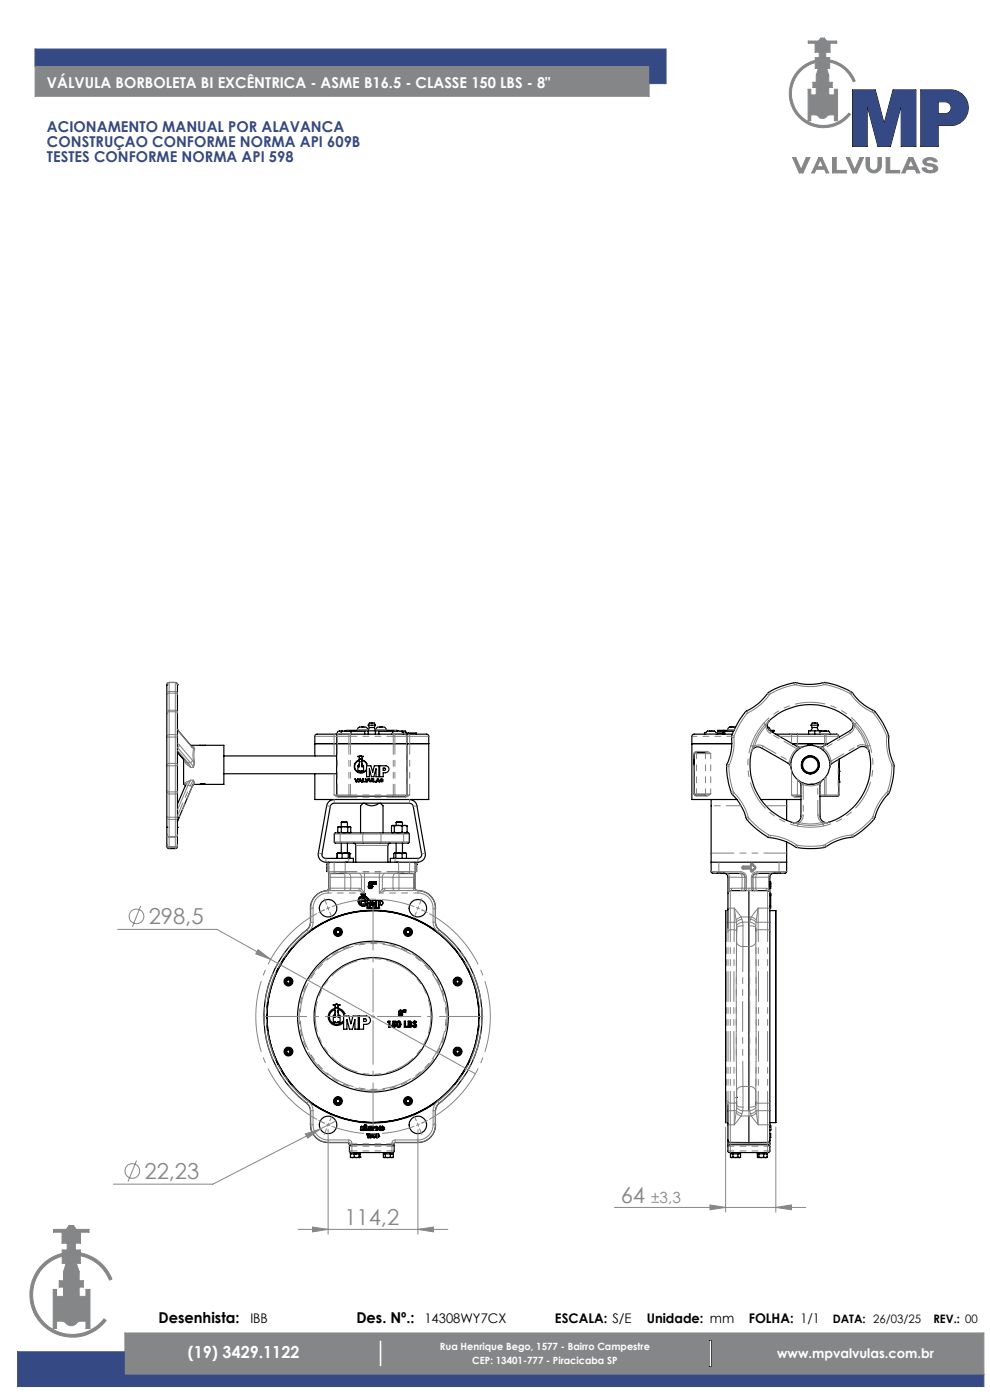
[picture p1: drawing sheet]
<svg xmlns="http://www.w3.org/2000/svg" width="210mm" height="297mm" viewBox="0 0 210 297" stroke-linecap="round" stroke-linejoin="round" font-family="sans-serif">
<defs><g id="words">
<g font-size="4.7" fill="#848688">
<text x="31.5" y="196.1">298,5</text>
<text x="30.7" y="250.1">22,23</text>
<text x="131.7" y="255.1">64</text>
<text x="73" y="259.8">114,2</text>
</g>
<text font-size="3.5" fill="#fff" x="39.8" y="288.1">(19) 3429.1122</text>
<text font-size="3.3" fill="#848688" x="138.1" y="255.1">±3,3</text>
<text font-size="3.2" fill="#fff" x="10" y="18.7">VÁLVULA BORBOLETA BI EXCÊNTRICA - ASME B16.5 - CLASSE 150 LBS - 8&quot;</text>
<g font-size="3.2" fill="#354a84">
<text x="10" y="27.9">ACIONAMENTO MANUAL POR ALAVANCA</text>
<text x="10" y="31.1">CONSTRUÇAO CONFORME NORMA API 609B</text>
<text x="10" y="34.3">TESTES CONFORME NORMA API 598</text>
</g>
<g font-size="3.2">
<text x="33.6" y="280.7">Desenhista:</text>
<text x="75.6" y="280.7">Des. Nº.:</text>
</g>
<g font-size="2.8">
<text x="53.1" y="280.7">IBB</text>
<text x="90" y="280.7">14308WY7CX</text>
<text x="117.7" y="280.7">ESCALA: S/E</text>
<text x="137.2" y="280.7">Unidade: mm</text>
<text x="158.8" y="280.7">FOLHA: 1/1</text>
</g>
<text font-size="2.8" fill="#fff" x="164.9" y="288">www.mpvalvulas.com.br</text>
<g font-size="2.5">
<text x="176.6" y="280.7">DATA: 26/03/25</text>
<text x="198" y="280.7">REV.: 00</text>
</g>
<g font-size="2.1" fill="#fff">
<text x="93.3" y="286.4">Rua Henrique Bego, 1577 - Bairro Campestre</text>
<text x="100.2" y="289.3">CEP: 13401-777 - Piracicaba SP</text>
</g>
</g></defs>
<path d="M141.3 10.4v7.3M180.8 19.1h4.9l1.8 7.1 1.9-7.1h4.9v11.9h-3.1v-8.7l-2.3 8.7h-2.7l-2.3-8.7v8.7h-3.1zM195.3 19.1h6.6a3.8 3.8 0 0 1 3.5 3.9 3.8 3.8 0 0 1-3.8 3.6h-2.6v4.4h-3.7zM199 21.6h1.5a1.27 1.27 0 0 1 1.3 1.3 1.27 1.27 0 0 1-1.3 1.2h-1.5zM150.4 284.3h.6v5.7h-.6z" fill="none" stroke="#000" stroke-width=".21"/>
<g fill="none" stroke="#848688" stroke-width=".21">
<path d="M7.4 10.4v10h130.3v-6.3h-130.3M171.4 8.7h2.2l.5-.6h.8l.4 .6h2.2v.5h-1.4v1.9h-.9v1.1h.8v.5a7.2 7.2 0 0 1 5.4 4.5l-.4 .2a6.7 6.7 0 0 0-5-4.2v1.3h-.7l.5 1.4v1.6h.7v1.1h-.7v1.5h1.2v-1.2h.7v6.7h-.7v-1.2h-1.3a1.41 1.41 0 0 1-2.4 0h-1.3v1.2h-.6v-6.7h.6v1.2h1.1v-1.5h-.7v-1.1h.7v-1.6l.5-1.4h-.7v-1.2a6.8 6.8 0 0 0-3.9 10.3 6.8 6.8 0 0 0 11 .4l.4 .3a7.3 7.3 0 0 1-11.8-.5 7.3 7.3 0 0 1 4.3-11v-.6h.9v-1.1h-.9v-1.9h-1.5zM168.1 33.4h.7l1.1 2.6 1.1-2.6h.8l-1.5 3.3h-.8zM173.7 33.4h.6l1.5 3.3h-.5l-.4-.8h-1.8l-.3 .8h-.6zM174 33.9l.7 1.5h-1.4zM176.6 33.4h.8v2.8h2.1v.5h-2.9zM179.5 33.4h.7l1.1 2.6 1.1-2.6h.8l-1.5 3.3h-.8zM183.7 33.4h.7v1.8a.9 .9 0 0 0 .9 1 .9 .9 0 0 0 .9-1v-1.8h.8v1.7a1.64 1.64 0 0 1-1.7 1.6 1.64 1.64 0 0 1-1.6-1.6zM188 33.4h.7v2.8h2.2v.5h-2.9zM192.8 33.4h.8l1.5 3.3h-.6l-.4-.8h-1.8l-.4 .8h-.6zM193.2 33.9l.7 1.5h-1.4zM196 33.8a1.95 1.95 0 0 1 2.8 .4l-.7 .1a.95 .95 0 0 0-1.6 .1l.2 .2a3.2 3.2 0 0 1 2.1 .8 .94 .94 0 0 1-1.1 1.3 1.7 1.7 0 0 1-2.1-1.1h.9a.86 .86 0 0 0 .7 .6 .86 .86 0 0 0 .8-.5l-.3-.4a1.72 1.72 0 0 1-1.9-1z"/>
<path d="M11.4 260.8h2.7l.5-.8h1l.6 .8h2.7v.6h-1.8v2.3h-1.1v1.5h1v2.8h-3.8v-2.8h1.1v-1.5h-1.1v-2.3h-1.8zM13.2 265.9a9 9 0 0 0-5.4 13.7 9 9 0 0 0 14.7 .5l-.5-.3a8.4 8.4 0 0 1-13.7-.5 8.4 8.4 0 0 1 4.9-12.8M14 268l-.5 1.8v1.9h-.9v1.3h.9v2h-1.5v-1.5h-.7v8.3h.7v-1.5h1.2l.5 .2a1.64 1.64 0 0 0 2.8 0l.6-.2h1.1v1.5h.9v-8.3h-.9v1.5h-1.4v-2h.9v-1.3h-.9v-1.9l-.6-1.8M17 265.8a9 9 0 0 1 6.7 5.6l-.5 .2a8.4 8.4 0 0 0-6.2-5.2M26.5 286.8v-4h182.2v8.8h-182.2M80.4 284.3h.6v5.6h-.6z"/>
</g>
<path d="M137.7 17.7h3.6M141.3 10.4h-133.9v3.7M3.7 286.8h22.8v4.8h182.2v2.5h-205z" fill="none" stroke="#354a84" stroke-width=".21"/>
<path d="M3.7 286.8v7.3h205v-2.5h-182.2v-4.8zM7.4 10.4v3.7h130.3v3.6h3.6v-7.3zM195.3 19.1v11.9h3.7v-4.4h2.6a3.8 3.8 0 0 0 3.8-3.6 3.8 3.8 0 0 0-3.5-3.9zM199 21.6h1.6l.7 .3 .5 .7v.5l-.3 .6-.8 .4h-1.7zM180.8 19.1v11.9h3.1v-8.7l2.3 8.7h2.7l2.3-8.7v8.7h3.1v-11.9h-4.9l-1.9 7.1-1.8-7.1z" fill-rule="evenodd" fill="#354a84"/>
<path d="M26.5 282.8v8.8h182.2v-8.8zM150.4 284.3h.6v5.7h-.6zM80.4 284.3h.6v5.6h-.6zM17 265.8v.6a8.4 8.4 0 0 1 6.2 5.2l.5-.2a9.2 9.2 0 0 0-6.7-5.6zM11.4 260.8v.6h1.8v2.3h1.1v1.5h-1.1v2.8h3.8v-2.8h-1v-1.5h1.1v-2.3h1.8v-.6h-2.7l-.6-.8h-1l-.5 .8zM8.8 268.5a9 9 0 0 0 .7 13 9 9 0 0 0 13-1.4l-.5-.3a8.4 8.4 0 0 1-13.7-.5 8.4 8.4 0 0 1 4.9-12.8v-.6a8.9 8.9 0 0 0-4.4 2.6zM14 268l-.5 1.8v1.9h-.9v1.3h.9v2h-1.5v-1.5h-.7v8.3h.7v-1.5h1.5l.9 .8 .5 .1h.7l1.2-.9h1.4v1.5h.9v-8.3h-.9v1.5h-1.4v-2h.9v-1.3h-.9v-1.9l-.6-1.8zM7.4 14.1v6.3h130.3v-6.3zM168.1 33.4l1.4 3.3h.8l1.5-3.3h-.8l-1.1 2.6-1.1-2.6zM173.7 33.4l-1.5 3.3h.6l.3-.8h1.8l.4 .8h.5l-1.5-3.3zM174 33.9l.7 1.5h-1.4zM176.6 33.4v3.3h2.9v-.5h-2.1v-2.8zM183.7 33.4v1.8l.2 .7 .4 .4 .4 .3 .8 .1 .7-.2 .4-.4 .4-.9v-1.8h-.8v2.1l-.3 .4-.5 .3-.5-.2-.4-.5-.1-2.1zM188 33.4v3.3h2.9v-.5h-2.2v-2.8zM192.8 33.4l-1.5 3.3h.6l.4-.8h1.8l.4 .8h.6l-1.5-3.3zM193.2 33.9l.7 1.5h-1.4zM196 33.8l-.2 .4 .2 .7 .4 .2 1.3 .2 .4 .5-.2 .3-.7 .1-.5-.2-.2-.4h-.9l.4 .7 .8 .4h.8l.6-.2 .6-.4 .1-.4-.3-.5-.7-.4-1.2-.2a.42 .42 0 0 1-.1-.5 .42 .42 0 0 1 .6-.2l.6 .1 .3 .3h.7l-.3-.5-.8-.4-1 .1zM179.5 33.4l1.4 3.3h.8l1.5-3.3h-.8l-1.1 2.6-1.1-2.6zM171.4 8.7v.5h1.5v1.9h.9v1.1h-.9v.6a7.3 7.3 0 0 0-4.3 11 7.3 7.3 0 0 0 11.8 .5l-.4-.3a6.8 6.8 0 0 1-11-.4 6.8 6.8 0 0 1 3.9-10.3v1.2h.7l-.5 1.4v1.6h-.7v1.1h.7v1.5h-1.1v-1.2h-.6v6.7h.6v-1.2h1.2l1 .7 .8-.1 .9-.6h1.1v1.2h.7v-6.7h-.7v1.2h-1.2v-1.5h.7v-1.1h-.7v-1.6l-.5-1.4h.7v-1.3a6.7 6.7 0 0 1 5 4.2l.4-.2a7.1 7.1 0 0 0-5.4-4.5v-.5h-.8v-1.1h.9v-1.9h1.4v-.5h-2.2l-.4-.6h-.8l-.5 .6z" fill-rule="evenodd" fill="#848688"/>
<g fill="none" stroke="#000" stroke-width=".25">
<path d="M35.4 145.3l.1-.4 .4-.1h1.5l.2 .5M35.4 145.3v34.3a.43 .43 0 0 0 .5 .4h1.4l.3-.3v-34.4M35.4 145.3h.1M37.6 154.6l.4 .6 2.8 3.3M37.6 159.5l1.9 2.3M37.6 145.3h.1M37.6 159.6l1.3 1.5M40.5 158.1h7v8.3l-6.5 .1-3 6.8M42.4 158.1h1.1M66.8 157.8h4M70.8 157.8h.6M71.4 157.8h.1"/>
<path d="M71.5 157.8h14.7M71.9 155.7l-4.9 .1-.2 .3v4.3M71.9 155.7l-.3 .1-.2 .3v12.6l.2 .2M71.9 155.7h14M72 155a.53 .53 0 0 0-.5 .7M72 155h.1M72.1 155h.2M72.1 155h.1M72.2 155h.7M72.2 155h.1M72.3 155h.1M72.6 155h.2"/>
<path d="M72.8 155h.1M72.8 155h.4M72.9 155a.5 .5 0 0 0-.5 .7M73.2 155h.2M73.4 155h.3M73.7 155h.1M73.7 155h.2M73.8 155h.1M73.9 155h.1a.53 .53 0 0 1 .5 .7M74.3 155.1h3.1M76.4 154.2l-.5 .3v.4M76.4 154.2h1"/>
<path d="M76.4 154.2h.1M77.4 155.7v-.7h3v.7M77.4 154.2h.1M77.4 154.2l.5 .3 .1 .4M78.1 154.9l-4.5 .1M78.1 153.8h1.5M78.1 153.8l.3-.4h1l.2 .4M78.1 153.8l.3 .5M78.1 155v.7M78.4 154.3l-.5 .7M78.4 154.3h1M78.7 153.4h.3"/>
<path d="M79.4 154.3l.1 .4 .3 .3M79.6 153.8l-.2 .5M79.6 155v.7M79.7 154.9l4.5 .1M80.3 154.2l-.5 .4v.3M80.3 154.2h.1M80.3 154.2h1M80.4 155.1h3.1M81.3 154.2h.1M81.4 154.2l.4 .3 .1 .4M81.4 154.2h-.1M83.8 155a.53 .53 0 0 0-.5 .7"/>
<path d="M83.8 155h1M83.8 155h.1M84.7 155h.1M84.8 155h.1M84.8 155a.58 .58 0 0 1 .6 .7M84.8 155h.4M85.2 155h.1M85.2 155h.5M85.4 155.5h.3v.2M85.7 155l.4 .2 .1 .3M85.7 155h.1M85.9 155.7h4.7l.3 .3v13.6h-24.1v-5.5"/>
<path d="M85.9 155.7l.4 .4v12.7l-.2 .1M86 155.7v-.2h2.3v.2M86.1 155.5v.2M86.2 157.8h.1M86.3 157.8h.6M86.6 155.5v.2M86.9 157.8h4M146.8 157.8h8.4M149.7 155.5h-.3v.2M149.8 159.7h-2.4l-.2 .1v8.7l.2 .2h2.4M150.2 155a.53 .53 0 0 0-.4 .7M150.2 155h.1"/>
<path d="M150.2 155h.2M150.3 155h.1M150.4 155h.2M150.6 155h.2M150.6 155h.1M150.7 155h.1M150.8 155h.3M151.1 155h.1M151.2 155h.1M151.3 155a.53 .53 0 0 1 .5 .7M151.3 155h.1M152.1 155.7v-.2h1.4v.2"/>
<path d="M153.2 155.5v.2M153.6 155.1h2M153.6 154.9h2.1M153.6 154.9v.2M153.6 154.9h-1.4v.2h1.4M153.7 155.1v.6M154.9 154.2l-.5 .3v.4M154.9 154.2h.9M154.9 154.2h.1M155.4 155.7h-8.3l-.3 .3v13.6h9.5M155.8 154.2h.1M156 154.2h-.2"/>
<path d="M156 154.2h.1M158.1 151.1a13.3 13.3 0 0 0 5-4.3 12.1 12.1 0 0 1 5.9-2 13.9 13.9 0 0 0 6 0 14.8 14.8 0 0 1 5.8 2.2 13.5 13.5 0 0 0 4.7 3.9 14.1 14.1 0 0 1 3 5.4 16.1 16.1 0 0 0 1.2 6.1 11.3 11.3 0 0 1-1.3 6 16 16 0 0 0-3 5.4h-.1a11.7 11.7 0 0 1-4.7 3.8 17.5 17.5 0 0 0-5.8 2.2 12.9 12.9 0 0 1-6.1-.1 15.4 15.4 0 0 0-5.8-2.1 12.6 12.6 0 0 1-4.6-4 11.7 11.7 0 0 0-3.1-5.3 14.1 14.1 0 0 1-1-6.1 15.3 15.3 0 0 0 1-6.1l.1-.1a18.6 18.6 0 0 1 2.8-4.9zM159.4 159.6a1.41 1.41 0 0 1 2.1-1l5.8 3.4 .5 .9M159.5 159.2a12.8 12.8 0 0 0 8.9 15.4M162.8 154.2l.4 .2 .1 .5M163.2 154.9h1v.2h-.7M163.2 152.9a1.43 1.43 0 0 0 .3 2.2M163.5 155.1l5.8 3.4 1-.1M163.9 155.1v.3M164.5 155.7h13.1l.2 .2 .1 .5M168.1 157.8h7.5M169 158.9l.2 .2"/>
<path d="M171.3 158.1h.1M171.3 158.1h1.1M171.3 158.1v.1M172 153.8h1.6M172 153.8l.3-.4h1.1l.2 .4M172 153.8l.3 .5M172.3 154.3l-.4 .7M172.3 154.3h1.1M172.7 153.4h.3M172.8 155v.7M173.4 154.3l.4 .7M173.6 153.8l-.2 .5"/>
<path d="M174.1 155.1l-2.6-.1v.7M174.5 155h-.1a.53 .53 0 0 0-.5 .7M174.5 155h.1M174.5 155h.2M174.6 155h.1M174.7 155h.2M174.7 158.8l-.2 .3M174.9 155h.3M175 155h.2M175.2 155h.2M175.4 155h.1M175.5 155a.53 .53 0 0 1 .5 .7"/>
<path d="M175.5 155h.1M180.5 152.8a1.43 1.43 0 0 1-.3 2.3l-5.5 3.2-.5 .2-.8-.1M180.8 153a12.8 12.8 0 0 0-17.9 .1M184.3 159.1a12.8 12.8 0 0 1-8.9 15.5M184.4 159.5a1.41 1.41 0 0 0-2.1-1l-5.8 3.5-.5 .8M35.4 175.5h.1M37.6 175.5h.1M38 173.3l-.4 .9zM38.9 161.1l.2 5.3M39.1 166.4l.2 .3M39.4 166.5l-1.8 4.1M41 166.2v.2"/>
<path d="M42.8 166.4h-.4h1.1h-.6M42.8 166.4h-.4h1.1h-.5M42.8 166.4h.1M42.9 166.4h.1M47.5 160.4h23.9M47.5 164.1h23.9M70.9 169.6a1.67 1.67 0 0 0-1.6 1.4l-1.8 10a1.6 1.6 0 0 0 1.6 1.9h19.5a1.61 1.61 0 0 0 1.6-1.9l-1.8-10a1.67 1.67 0 0 0-1.5-1.4M70.9 176.8l15.8-.1 .1 .1v1.9l-.1 .2h-15.7l-.1-.2zM71.6 168.9h.1M71.6 168.9h14.4M71.6 176.6l.4 .1 .4-.1M71.6 176.6l.3 .1"/>
<path d="M71.6 175.5v1.1M72 175.4l.4 .1M72 175.4h1.1M72 175.4l-.4 .1M72.4 174.5h1.3M72.4 174.5l.1-.2h1l.2 .2M72.4 176.6l.6 .1 .8-.1M72.4 174.5v.9M72.4 175.5v1.1M72.4 178.9v2.1M73.1 175.4l-.7 .1M73.1 175.4l.7 .1"/>
<path d="M73.1 175.4h1M73.7 174.5v.9M73.7 178.9v2.1M73.8 175.5v1.1M74.1 175.4l-.3 .1M74.1 175.4l.3 .1M74.4 175.5v1.1l-.2 .1-.4-.1M74.4 176.6l-.2 .1M75 178.9l.5 .4v3.6M75.3 165.2l.3 .5 .2-.5h.2l-.3 .7h-.2zM75.9 160.4h.4l.1-.1 .7 .1-.3 .1v.4h-.2l.2 .3a1.44 1.44 0 0 1 1.1 .9l-.7-.7-.4-.1v.3h-.1l.1 .5h.1l-.1 .6h.2v-.3h.1v1.3h-.1v-.2l-.5 .1-.5-.1-.1 .2v-1.3l.1 .3h.2l-.1-.6h.1l.1-.5h-.1v-.3a1.32 1.32 0 0 0-.8 2 1.32 1.32 0 0 0 2.2 .1 1.41 1.41 0 0 1-2.3 0 1.41 1.41 0 0 1 .9-2.2l.2-.3h-.2v-.4zM76.3 165.2h.2l.3 .7-.2-.2-.5 .2z"/>
<path d="M76.4 165.3l.2 .3h-.3zM76.9 165.2h.2v.6l.4 .1h-.6zM77 170.4l-.5 .6v5.7M77.4 170.4a2.32 2.32 0 0 0 3 0M77.5 165.2h.1l.2 .5 .2-.5h.2l-.3 .7h-.1zM77.8 162.5h.9l.4 1.3 .3-1.3h1v2.3h-.6v-1.7l-.5 1.7h-.5l-.4-1.7v1.7h-.6zM78.3 165.2h.1l.1 .6 .2-.1 .1-.5h.1v.4a.32 .32 0 0 1-.3 .3 .32 .32 0 0 1-.3-.3zM79.1 165.2h.2v.6l.4 .1h-.6zM80 165.2h.2l.3 .7-.2-.2-.5 .2zM80.2 165.3l.1 .3h-.3zM80.5 162.5h1.3a.74 .74 0 0 1 .7 .7 .74 .74 0 0 1-.7 .7h-.5v.9h-.8zM80.6 165.7h.1"/>
<path d="M80.6 165.3h.5l.1 .1-.3-.1-.1 .1 .4 .3a.33 .33 0 0 1-.3 .2 .33 .33 0 0 1-.3-.2h.5zM80.7 170.4l.5 .5v5.8M81.3 162.9l.4 .1v.4h-.4zM82.8 178.9l-.3 .1-.2 .4v3.5M83.1 176.6l.2 .1M83.4 175.1l-.4 .2v1.2l.3 .2 .3-.2M83.4 175.1l.2 .2M83.4 175.1h1.1M83.4 175.1l-.3 .1M83.6 176.5l.8 .2 .9-.2M83.6 175.3v1.2M84 174.5l.2-.2h1l.2 .2"/>
<path d="M84 174.5h1.4M84 174.5v.6M84 178.9v2.1M84.5 175.1l-.9 .2M84.5 175.1l.8 .2M84.5 175.1h1.3M85.3 176.5a.88 .88 0 0 0 1.1 0M85.3 175.3v1.2M85.4 174.5v.6M85.4 178.9v2.1M85.8 175.1l-.5 .2M85.8 175.1l.6 .2"/>
<path d="M86 168.9h.1M86.1 168.9h.1M86.4 176.5l-.3 .2M86.4 175.3v1.2M147.2 160.4v1.9M150.8 169.6v13.3M161.4 169.6h8.5M166.9 178.6v4.3M166.9 169.6v4.4M167.5 161.5l.3 .1M168.8 168.9h1.1M169.3 165.6l.4 .3 .2 .7v6.5a1.41 1.41 0 0 1-1.8 1.4"/>
<path d="M170.4 166.2v.3M171.3 160.5h.1M171.3 164v.1M171.3 164.1h.1M171.9 166.4h.5M172.5 160.5h.1M172.5 164v.1M173.4 166.2v.3M174.4 165.5l-.5 .9 .1 6.7a1.4 1.4 0 0 0 1.8 1.3M176.3 161.5l-.3 .1M177.9 161.1v7.7l-4 .1M177.9 165.2l.1 .7"/>
<path d="M177.9 165.9h.1M177.9 161.1h.1M177.9 164h.1M177.9 161.2h.1M178 163.6h.1M178 165.9h.1M178 161.2v2.8M178 164l-.1 .8M178 161v.2M65.9 192.7v3a2.61 2.61 0 0 1-1.6 2.2 23.1 23.1 0 0 0 .8 36.2l.4 .5 .3 .6 .1 3.5M69.4 183.3v.8a.54 .54 0 0 0 .2 .8l.1 3.6-.2 .3a4.1 4.1 0 0 0-3.6 3.5v.7M69.4 183.3h.1"/>
<path d="M69.7 182.9v.3l-.3 .1M70.1 185.3h3M71.5 197.3h.4l.2 .4-.2 .4h-.4l-.3-.4zM71.6 181h.1M71.6 181l-.1 .1v1M72 181l.6 .1M72 181l-.5 .1v1M72 181h1.2M72 181h-.4M72.2 185.2h1.3M72.6 181.1v1M73.2 181l-.6 .1"/>
<path d="M73.2 181l.7 .1M73.2 181h.8M73.9 181.1v1M74 181l-.1 .1M74 181l.2 .1v1M74 181h.1M74.2 181.1h.1M74.2 181.1v1M75 182.9v-.8h-5.9a.8 .8 0 0 1-.8-1l1.8-10a.86 .86 0 0 1 .8-.7h16a.86 .86 0 0 1 .8 .7l1.7 10a.8 .8 0 0 1-.8 1h-5.8v.8M76.6 191.9h.1M76.6 191h.1M76.6 191v.9"/>
<path d="M76.7 189.6v.1M76.7 191.7h.7M76.7 191.7h.1M76.7 191.9h.1M76.7 191.2h.1M76.7 191h.1M76.7 191v.2M76.7 191.7v.2M76.7 191.2h.2M76.8 190.8h.1M76.8 191h.1M76.8 190.8v.2"/>
<path d="M76.8 190.2a.91 .91 0 0 0-.5 1.4 .91 .91 0 0 0 1.5 .1M76.8 190.2h.1M76.8 189.7h.1M76.8 189.9h.1M76.8 189.9l.2 .1M76.8 190.4h.1M76.8 189.7v.2M76.8 190.2l.1 .2M76.9 190.6h.1M76.9 190.8h.1M76.9 191.2h.1M76.9 191h.1"/>
<path d="M76.9 190.6v.2M76.9 191v.2M76.9 189.6h.1M76.9 190a1.09 1.09 0 0 0-.8 1.6 1.09 1.09 0 0 0 1.8 .2M76.9 189.6h-.3l.2 .1M76.9 190.4v.2M76.9 189.9v.1M76.9 190.4h.1M76.9 190h.1M77 190a1.11 1.11 0 0 0-.9 1.7 1.11 1.11 0 0 0 1.8 .1M77 189.5h.1M77 189.5l-.1 .1"/>
<path d="M77 189.5l.2 .1M77.2 190a1.14 1.14 0 0 1 .9 .7M77.2 190.4l.1-.2 .2 .1 .4 .5M77.2 189.6h.1M77.2 190h.1M77.2 189.9h.1M77.2 189.6h.3l-.2 .1M77.2 189.9v.1M77.2 190.4h.1M77.2 190.4v.2M77.2 191.2h.1M77.2 191h.1"/>
<path d="M77.2 190.6h.1M77.2 190.8h.1M77.2 190.6v.2M77.2 191v.2M77.2 191.2h.2M77.3 189.9h.1M77.3 189.7h.1M77.3 190.2l.5 .3 .1 .3M77.3 189.7v.2M77.3 190.8h.1M77.3 191h.1M77.3 190.8v.2"/>
<path d="M77.4 191.9h.1M77.4 191.7h.1M77.4 191h.1M77.4 191.2h.1M77.4 191v.2M77.4 191.7v.2M77.4 189.6v.1M77.5 191.9h.1M77.5 191h.1M77.5 191v.9M77.8 191.7h.1M77.8 191.7l.1 .1"/>
<path d="M77.9 191.8h.1M77.9 191.8v.8h.4M77.9 190.8h.1M77.9 191v.8M77.9 191.8v.8M78.1 190.7h.1M78.1 190.7l-.2 .1M78.1 188.1h.1M78.1 188.1l.2 .3 .3 .1M78.1 188.1l.1 .2 .4 .2M78.2 187.5h.1M78.2 187.5l.1 .2"/>
<path d="M78.3 187.7h.1M78.3 187.7l-.2 .4M78.3 192.6h.1M78.3 192.6v-1.2l.3 1.2M78.4 188.1h.1M78.4 188.1l.2 .2M78.4 187.5l.2 .1M78.4 187.5h.1M78.6 187.6h.1M78.6 188.3h.1M78.6 187.3h.1M78.6 187.3l.1 .2"/>
<path d="M78.6 187.3l-.2 .2M78.6 187.1l.2 .1 .2 .3M78.6 187.1h.1M78.6 187.1l-.3 .1-.1 .3M78.6 191h.1M78.6 191h-.7v.8M78.6 191l.2 1M78.6 187.9l-.2 .2M78.6 187.9h.1M78.6 187.9l.2 .2M78.6 188.5h.1M78.6 192.6h.1"/>
<path d="M78.6 192.6h.4M78.7 187.5h.1M78.7 187.5l-.1 .1M78.8 188.1h.1M78.8 188.1l-.2 .2M78.8 192h.1M78.8 187.7h.1M78.8 187.7l.2 .4M79 187.5l-.2 .2M79 187.5h.1M79 192.6h.1M79 192.6l.3-1.2v1.2"/>
<path d="M79 188.1h.1M79 188.1l-.1 .3-.3 .1M79.1 191h.1M79.1 191h.6v1.6h-.4M79.1 191l-.3 1M79.1 187.1h.1M79.1 187.1h.3M79.1 187.1l.1 .4M79.2 187.5h.1M79.3 187.5h.1M79.3 192.6h.1M79.4 187.1h.1"/>
<path d="M79.4 187.1l-.1 .4M79.5 187.1h.1M79.5 187.1l.1 .4M79.5 187.1h.3l-.1 .4M79.6 187.5h.1M79.7 187.5h.1M79.7 187.1v.4M79.9 191h.1M79.9 192.6h.1M79.9 191v1.6M79.9 191h.9M79.9 192.6h.5"/>
<path d="M80.4 191.4v.3h.1a.18 .18 0 0 0 .2-.1 .18 .18 0 0 0-.2-.2M80.4 192.6h.1M80.4 192h.1M80.4 191.4h.1M80.4 192v.6M80.4 192h.3M80.5 191.4a.16 .16 0 0 1 .2 .1 .16 .16 0 0 1-.2 .2h-.1M80.8 191a.51 .51 0 0 1 .4 .6 .51 .51 0 0 1-.5 .4M80.8 191h.1M83.7 181l.3 .1M83.7 181h.9M83.7 181l-.2 .1v1"/>
<path d="M83.7 181h-.1M84 181.1v1M84.2 185.2h1.3M84.6 181l.7 .1M84.6 181l-.6 .1M84.6 181h1.2M84.6 185.3h3M85.3 181.1v1M85.8 181l-.5 .1M85.8 181l.4 .1M86.2 197.4l.5-.1 .3 .3-.1 .4-.5 .2-.3-.4zM86.2 181.1v1"/>
<path d="M88 182.9l.1 .3h.1M88.2 183.3h.2M88.4 183.3v.8a.56 .56 0 0 1-.3 .8l-.1 3.6 .2 .3a4.3 4.3 0 0 1 4.1 2.9l.1 1.3M88.4 183.3h.1M92.4 192.7v3l.3 1.1a25.5 25.5 0 0 1 7.8 10 23.3 23.3 0 0 1-7.7 27.6l-.4 1.3v3M150.8 182.9v2.1l.3 .2 3.7 .1a6.1 6.1 0 0 1 2.8 .1l.4 .7M150.8 182.9h16.1M152.2 185.2l1.3 .1M153.5 185.3h.1M153.6 185.3a.84 .84 0 0 1 .8 .8v3.4M154.4 192.8l-.1 .3-.4 .1v45h.4l.1 .3M154.4 189.5v7.5"/>
<path d="M156.2 196.8v.9M158.3 188.9h-3.4l-.4 .3-.1 .3M158.9 188.9v46.8M159.2 184.3l.2 .1-.1 .3M159.3 183.4l.1 .4-.2 .1M159.4 188.9h3.4l.4 .3 .1 .3M159.5 183.3l.6 .6M160.1 184.2l-.6 .7M160.3 196.8v.9M163.3 192.7v49.2M163.3 189.5v3.2M163.3 188.1h.2"/>
<path d="M163.3 187.7h.2M163.3 187.1h.2v.4M163.3 187.5h.2M163.3 189.6h.2M163.3 189.7h.2M163.3 189.5h.2v.5M163.3 189.9h.2M163.3 190h.2M163.3 193.2h1.2M163.3 192.2h.2M163.5 190v2.2M163.5 188.1v.4h-.2"/>
<path d="M163.5 187.7v.4M163.5 187.5v.2M163.5 192.2v.4h-.2M163.5 187.5h.1M164.1 185.3a.85 .85 0 0 0-.8 .8v3.4M164.2 185.3h.1M164.5 193.2v45M164.5 193.2h.1M164.6 193.2l-.1 45M165.5 185.2l-1.3 .1M166.9 182.9v2.1l-.3 .2-6.1 .1a.78 .78 0 0 0-.8 .8M61.1 207.8l.4 .1 .1 .4-.3 .4-.4-.1-.2-.5z"/>
<path d="M70.7 213.1h.5a.24 .24 0 0 1 .2-.1 .24 .24 0 0 1 .2 .1l.5 .2a.28 .28 0 0 0-.4 0 .28 .28 0 0 0 .1 .4h-.3v.2a1.87 1.87 0 0 1 1.7 1.1l-.3 .2-.4-.7-.7-.3v.3l-.2 .1 .1 .6h.2l-.1 .2a.22 .22 0 0 0-.1 .3 .22 .22 0 0 0 .3 .1v-.3h.1v1.6h-.1a.26 .26 0 0 0-.2-.4 .26 .26 0 0 0-.3 .3l-.3-.1a.23 .23 0 0 0-.3-.1 .23 .23 0 0 0-.1 .3v-1.6a.18 .18 0 0 0 0 .2 .18 .18 0 0 0 .3 0 .18 .18 0 0 0 0-.2l-.2-.1 .3-.9-.2-.2a1.18 1.18 0 0 0-1.1 1.6 1.57 1.57 0 0 0 1.1 1.3 1.57 1.57 0 0 0 1.7-.5l.2 .1v-.8a.45 .45 0 0 1 .2-.5 .45 .45 0 0 1 .5 0h.4l.4 1.7 .3-1a.66 .66 0 0 1 .3-.6 .66 .66 0 0 1 .7-.1h.3v2.8h-.7v-2l-.5 2h-.7l-.5-2v2h-.7v-1.4a1.88 1.88 0 0 1-3.1-.4 1.88 1.88 0 0 1 1.4-2.7l-.2-.1a.28 .28 0 0 0 .1-.4 .28 .28 0 0 0-.4 0zM76.2 215.5h.6a1.69 1.69 0 0 1 1.7 .6 1.05 1.05 0 0 1-1.2 1.2h-.2v.4a.4 .4 0 0 1 0 .5 .4 .4 0 0 1-.4 .1h-.5zM77.1 216.1h.1a.35 .35 0 0 1 .5 .1 .35 .35 0 0 1-.1 .5 .35 .35 0 0 1-.5-.1zM82.3 216.6h.4v1.3h-.2v-1.1h-.3zM83.4 216.6h.6v.2h-.4l-.1 .3a.44 .44 0 0 1 .5 .4 .44 .44 0 0 1-.4 .5 .44 .44 0 0 1-.5-.4 .37 .37 0 0 0 .6-.1l-.1-.2-.4 .1zM84.4 216.6a.51 .51 0 0 1 .6 .1 .51 .51 0 0 1 .1 .6 .49 .49 0 0 1-.5 .7 .49 .49 0 0 1-.5-.7zM84.5 216.9l.1-.1a.6 .6 0 0 1 .1 .9l-.3-.1zM84.6 214.5a.43 .43 0 0 1 .6-.1 .43 .43 0 0 1 .1 .6 .42 .42 0 0 1-.1 .6 .42 .42 0 0 1-.6-.1 .42 .42 0 0 1 .1-.6zM85.5 214.3h.3l-.1 .4h-.2zM85.8 216.6h.2v.4a.55 .55 0 0 0 .4 .8l-.6 .1zM85.9 214.3h.2v.4h-.2zM86.6 216.6h.5l.2 .2a.47 .47 0 0 0 .1 .8 .72 .72 0 0 1-.8 .3z"/>
<path d="M86.8 217.4h.3v.3h-.3zM87.6 216.8l.2-.2 .5 .2-.4 .2a.66 .66 0 0 1 .4 .8 .41 .41 0 0 1-.4 .2 .41 .41 0 0 1-.3-.3h.5zM96.7 208l.3-.2 .4 .2v.5l-.4 .2-.3-.2zM60.8 222.8l.4-.2 .4 .2v.5l-.4 .3-.4-.3zM65.9 238.3a3.8 3.8 0 0 0 3.7 4.1h4.4l.1 .4h.4M71.4 233.3l.4-.2 .3 .4-.1 .4-.4 .1-.3-.3zM76.4 239.6h.1M76.4 239.6l.3 .2M76.5 239.6l.2 .2M76.5 239.1l.2 .4M76.5 239.1h.1M76.6 239.6l.1 .1"/>
<path d="M76.6 239.6h.1M76.6 239.6h-.1M76.7 239.2l.2 .2M76.7 239.2h.1M76.7 239.7h.1M76.7 239.1h.1M76.7 239.1l.1 .1M76.7 239.5l.1 .1M76.7 239l-.2 .1M76.7 239l.2 .1M76.7 239.8h.1M76.7 238.9v.1"/>
<path d="M76.7 238.9l-.2 .2M76.8 239.6h.1M76.8 239.6l-.1 .1M76.8 239.2h.1M76.9 239.4l.1 .2M76.9 239.4h.1M76.9 239.1h.1M76.9 239.1l-.1 .1M77 239.6l-.3 .2M77 239.6h.1M77.1 239h.1M77.1 239.8h.1"/>
<path d="M77.1 239v.8M77.1 239.8h.5M77.1 239h.5M77.3 239.3h.1M77.3 239.1h.1M77.3 239.4h.1M77.3 238.9h.1M77.3 239.3h.3M77.3 239.1h.3M77.3 239.4v.3h.3M77.3 239.6h.3v.2M77.3 239.1v.2"/>
<path d="M77.3 239.4h.3M77.4 238.9h.1M77.4 238.7h.1M77.4 238.7l-.1 .2M77.4 238.7h.2M77.6 239.3h.1M77.6 239.1h.1M77.6 239h.1M77.6 239.4h.1M77.6 239.8h.1M77.6 238.7h.1M77.6 239v.1"/>
<path d="M77.6 239.3v.1M77.6 238.7l-.2 .2M77.7 239h.1M77.7 239.8h.1M77.7 239v.8M77.7 239.8h.2M77.7 239h.2M77.9 239.3h.1M77.9 239.1l.2 .1M77.9 239.1h.1M77.9 239.4h.1M77.9 239.8h.1"/>
<path d="M77.9 239.1v.2M77.9 239.4v.4M77.9 239l.3 .2M77.9 239h.2l.1 .2M77.9 239.4l.2 .4M78.1 239.4h.1M78.1 239.4l.2 .4M78.1 239.2h.1M78.1 239.2l-.2 .1M78.1 239.8h.1M78.1 239.8h.2M78.2 239.2l-.1 .2"/>
<path d="M78.2 239.2h.1M78.3 239.8h.1M78.4 239.8h.1M78.4 239h.1M78.4 239v.8M78.5 239.8h.1M78.5 239h.1M78.5 239v.8M78.7 239v.8M78.8 239.7l.4-.1v.2M78.8 239.7h.4M79.2 239.8h.1"/>
<path d="M79.2 239h.1M79.2 239.1h.1M79.2 239.3h.1M79.2 239.4h.1M79.2 239.1h-.4v.2h.4M79.2 239v.1M79.2 239.3v.1M79.2 239h-.5v.8h.5M79.2 239.4h-.3l-.1 .3M79.7 239h.1M79.7 239l-.1 .1h.2M79.7 239h.3v.8h-.2"/>
<path d="M79.7 239v.1M79.8 239.8h.1M79.8 239.1h.1M79.8 239.1v.7M79.9 239v.8M80.2 239.5v.1h.3v.2h.2M80.2 239.5h.1M80.2 239.5v.1M80.4 239.5h.1M80.5 238.9v.1M80.5 238.9h.2v.6M80.5 239l-.3 .5"/>
<path d="M80.5 238.9l-.3 .6M80.6 239.2v.3h-.2M80.6 239.2l-.2 .3M80.7 239.8h.1M80.7 239.6h.1M80.7 239.5h.1M80.7 239.6v.2M80.8 239.6h.1M80.8 239.5h.1M80.8 239.5v.1M80.9 239.6l.2 .2M80.9 239.5l.2 .3"/>
<path d="M80.9 239.5v.1M80.9 239.6h.1M80.9 239.5h.1M80.9 239.2h.1M81 239h.1M81 239l-.1 .2M81 239.6l.1 .1M81 239.5v.1M81 239.5l.1 .2M81 239.2h.1M81.1 239.4h.1M81.1 239.4l.2 .2"/>
<path d="M81.1 239.3h.1M81.1 239.3v.1M81.1 239l.3 .2M81.1 238.9v.1M81.1 239.8h.1M81.1 239.7h.1M81.1 239.1h.1M81.1 239.1l.1 .1M81.1 239h-.1M81.1 238.9l-.1 .1M81.1 239.1l-.1 .1M81.2 239.4h.1"/>
<path d="M81.2 239.2h.1M81.2 239.4l.2 .2M81.2 239.2l-.1 .1M81.3 239.6h.1M81.3 239.6l-.2 .1M81.3 239.4l.1 .2M81.4 239.2h.1M81.4 239.2l-.2 .2M81.4 239.2l-.1 .2M81.4 239.6l-.3 .2M81.4 239.6h.1M86.3 233.2h.5l.2 .4-.2 .4h-.5l-.2-.4z"/>
<path d="M92.4 238.3a3.7 3.7 0 0 1-3.7 4.1h-5l-.1 .4M96.9 222.6l.5 .2 .1 .4-.3 .3-.5-.1-.1-.4zM154.4 234.3v7.6M156.2 233.6v.9M156.5 232.8h-.4M158.9 236.7v5.7M160.3 233.6v.9M163.3 239.6h.2M163.3 239.1h.2M163.3 238.9l.2 .1v.1M163.3 238.7h.2v.2h-.2M163.3 238.2h1.2"/>
<path d="M163.5 239.6v.2h-.2M163.5 239.1v.5M163.5 239.6h.1M74.3 245.5l.5 .1M74.3 244.8h1.2M74.3 244.8h.1M74.3 245.5h.1M74.4 245.6h.4M74.4 244.5h8.9M74.4 244.5l-.1 1M74.5 242.8l-.4 .3v1.2l.3 .2M74.5 242.8h8.7"/>
<path d="M74.8 245.6h.8M75.1 245.5l.5 .1M75.1 245.5l-.3 .1M75.1 244.8v.7M75.3 244.8h.1M75.3 244.5v.3M75.4 244.5v.3M75.5 244.8h.7M75.5 244.8h.1M75.5 244.5v.3M75.6 245.6h.7M76.2 245.5l.1 .1"/>
<path d="M76.2 244.8h.1M76.2 244.8v.7M76.2 245.5l-.6 .1M76.3 245.6h.1M76.3 245.5v.1M76.4 245.5h.1M76.4 244.8v.7M76.4 244.5v.3h-.2M77.8 240.5h.1M77.8 240.5h.2l.1 .5M77.8 240.5l.2 .8M78 240.5l.1 .5"/>
<path d="M78 241.3h.1M78 241.3h.2M78.1 241h.1M78.2 241.3h.1M78.2 240.5h.1M78.2 240.5h.2M78.2 240.5l-.1 .5M78.3 240.8h.1M78.3 240.8l.2 .5M78.3 240.8l-.1 .5M78.4 240.5h.1M78.4 240.5l.1 .5"/>
<path d="M78.5 241.3h.1M78.5 241h.1M78.6 241.3h.1M78.7 240.5h.1M78.7 240.5l-.2 .5M78.8 240.5h.1M78.8 240.5l-.2 .8M78.9 240.9l.2 .4h.2M78.9 240.9h.1M79.1 240.9l.2 .3M79.1 240.9h.1M79.3 241.2h.1"/>
<path d="M79.3 240.6l-.2 .3M79.3 240.6h.1M79.3 240.6l.3 .1M79.3 240.5l.4 .1M79.3 240.5h.1M79.3 241.3h.1M79.3 240.5l-.3 .1-.1 .3M79.6 240.7h.1M79.6 241.1h.1M79.6 241.1l-.3 .1M79.6 241.1l.1 .1M79.7 240.6h.1"/>
<path d="M79.7 241.2h.1M79.7 241.2l-.4 .1M79.7 240.6l-.1 .1M79.8 240.5h.4M79.8 240.5h.1M79.8 241.3h.1M79.8 240.5v.8M80 241v.2M80 240.6v.2M80 240.9l.2 .2M80 240.6l.2 .1M80.2 240.5l.1 .2"/>
<path d="M80.2 240.5h.1M80.2 240.7h.1M80.2 240.7l-.2 .1M80.2 241.1h.1M80.2 241.1l-.2 .1M80.2 240.9h.1M80.2 240.9l.2 .2M80.3 240.7l-.1 .2M80.3 240.7h.1M80.4 241.1l-.2 .2h-.4M80.4 241.1h.1M81.4 245.5l.1 .1"/>
<path d="M81.4 244.8h.3M81.4 244.5v.3M81.4 244.8l-.1 .7M81.5 245.6h.8M81.7 244.8h1.3M81.7 245.5l.6 .1M81.7 244.8v.7M81.7 245.5l-.2 .1M82.3 245.6h.8M82.8 245.5l.3 .1M82.8 245.5l-.5 .1M82.8 244.8v.7"/>
<path d="M82.9 244.5v.3M83 244.8h.4M83 244.5v.3M83.2 242.8l.4 .3v1.2l-.3 .2M83.2 242.8h.4M83.3 244.5l.1 1M83.4 245.5l-.3 .1M83.4 244.8h.1M83.4 245.5h.1M83.6 242.8h.1M154.4 241.9l.1 .2 .3 .3h4.1M154.4 241.9v.9h8.9v-.9"/>
<path d="M154.7 242.8l-.3 .3v1.2l.3 .2h8.3l.3-.2v-1.2l-.3-.3M154.9 245.5l.3 .1M154.9 244.8h.1M155 245.5l.2 .1M155 244.8h1.6M155 244.5l-.1 1M155.2 245.6h.8M155.5 245.5l.5 .1M155.5 244.8v.7M155.5 245.5l-.3 .1M156 245.6h.8M156.5 245.5l.3 .1"/>
<path d="M156.5 244.8v.7M156.5 245.5l-.5 .1M156.6 244.8h.5M157.1 245.5l-.3 .1M157.1 244.8h.1M157.1 245.5h.1M157.1 244.5v1M158.9 242.4v.2M160.7 244.5v1l.1 .1M160.7 244.8h.1M160.7 244.8h.2M160.7 245.5l.1 .1"/>
<path d="M160.8 245.6h.7M160.9 244.8h1.8v.7M161 245.5l.5 .1M161 244.8v.7M161 245.5l-.2 .1M161.5 245.6h.9M162 245.5l.4 .1M162 244.8v.7M162 245.5l-.5 .1M162.7 244.5v.3M162.7 245.5l-.3 .1M163.3 241.9l-.1 .2-.3 .3h-4"/>
<path d="M163.3 240.5h.2zM163.3 241.3h.2zM163.5 240.5v.8"/>
<circle cx="171.9" cy="162.3" r="4.1"/>
<circle cx="171.9" cy="162.3" r="1.89"/>
<circle cx="171.9" cy="162.3" r="1.9"/>
<circle cx="171.9" cy="162.3" r="1.64"/>
<circle cx="69.6" cy="192.7" r="1.87"/>
<circle cx="71.7" cy="197.7" r=".69"/>
<circle cx="71.7" cy="197.7" r=".4"/>
<circle cx="71.7" cy="197.7" r=".92"/>
<circle cx="71.7" cy="197.7" r=".79"/>
<circle cx="86.5" cy="197.7" r=".79"/>
<circle cx="86.6" cy="197.7" r=".67"/>
<circle cx="86.6" cy="197.7" r=".39"/>
<circle cx="86.6" cy="197.7" r=".93"/>
<circle cx="88.6" cy="192.7" r="1.86"/>
<circle cx="61.2" cy="208.2" r=".39"/>
<circle cx="61.2" cy="208.2" r=".79"/>
<circle cx="61.2" cy="208.2" r=".92"/>
<circle cx="61.2" cy="208.2" r=".69"/>
<circle cx="79.1" cy="215.7" r="16"/>
<circle cx="79.1" cy="215.6" r="22.5"/>
<circle cx="79.1" cy="215.6" r="22.6"/>
<circle cx="79.1" cy="215.6" r="12.5"/>
<circle cx="85" cy="215.2" r=".2"/>
<circle cx="85" cy="214.7" r=".16"/>
<circle cx="86.9" cy="217" r=".15"/>
<circle cx="97" cy="208.2" r=".92"/>
<circle cx="97.1" cy="208.2" r=".39"/>
<circle cx="97.1" cy="208.2" r=".8"/>
<circle cx="97.1" cy="208.2" r=".69"/>
<circle cx="61.2" cy="223.1" r=".93"/>
<circle cx="61.2" cy="223.1" r=".4"/>
<circle cx="61.2" cy="223.1" r=".69"/>
<circle cx="61.2" cy="223.1" r=".79"/>
<circle cx="69.6" cy="238.6" r="1.86"/>
<circle cx="71.7" cy="233.6" r=".8"/>
<circle cx="71.7" cy="233.6" r=".4"/>
<circle cx="71.7" cy="233.6" r=".92"/>
<circle cx="71.7" cy="233.6" r=".69"/>
<circle cx="86.5" cy="233.6" r=".69"/>
<circle cx="86.6" cy="233.6" r=".39"/>
<circle cx="86.6" cy="233.6" r=".93"/>
<circle cx="86.6" cy="233.6" r=".79"/>
<circle cx="88.6" cy="238.6" r="1.85"/>
<circle cx="97" cy="223.1" r=".93"/>
<circle cx="97" cy="223.1" r=".4"/>
<circle cx="97.1" cy="223.1" r=".69"/>
<circle cx="97.1" cy="223.1" r=".8"/>
</g>
<path d="M63.7 215.6a15.5 15.5 0 0 1 22.9-13.5 15.5 15.5 0 0 1 .8 26.6 15.5 15.5 0 0 1-23.7-12.1v-1" fill="none" stroke="#808080" stroke-width=".21" stroke-dasharray="6.3 1.3 1.3 1.3 1.3 1.3" stroke-dashoffset="-1"/>
<path d="M63.5 215.6a15.7 15.7 0 0 1 23.2-13.7 15.7 15.7 0 0 1 .8 27 15.7 15.7 0 0 1-24-12.3v-1" fill="none" stroke="#808080" stroke-width=".21" stroke-dasharray="6.3 1.3 1.3 1.3 1.3 1.3" stroke-dashoffset="4.7"/>
<path d="M91.4 215.6a12.3 12.3 0 0 0-18.2-10.7 12.3 12.3 0 0 0-.7 21.1 12.3 12.3 0 0 0 18.9-9.5v-.9" fill="none" stroke="#808080" stroke-width=".21" stroke-dasharray="6.3 1.3 1.3 1.3 1.3 1.3" stroke-dashoffset="2.7"/>
<g fill="none" stroke="#808080" stroke-width=".21" stroke-dasharray="6.3 1.3 1.3 1.3 1.3 1.3">
<path d="M35.9 156.4v5.5M35.9 156.4l-.5-.1M35.9 155.8v.6M35.9 155.8l-.5 .2M35.9 155.8h1.3M35.9 151v4.8M35.9 151l-.5 .3M35.9 150.7v.3M35.9 150.7l-.4 .1-.1 .3M35.9 150.7h1.3M35.9 147v3.7M35.9 147l-.5 .3"/>
<path d="M35.9 146.7v.3M35.9 146.7h1.3M35.9 146.7l-.4 .1-.1 .3M35.9 144.8v1.9M35.9 144.8l-.4 .1-.1 .4M35.9 144.8h.1M37.2 156.4h-1.3M37.2 156.4v-.6M37.2 151h-1.3M37.2 155.8v-4.8M37.2 151v-.3M37.2 147h-1.3"/>
<path d="M37.2 150.7v-3.7M37.2 147v-.3M37.2 144.8h-1.3M37.2 146.7v-1.9M37.2 144.8h.1M37.7 156.3l-.5 .1M37.7 156l-.5-.2M37.7 151.3l-.5-.3M37.7 151.1l-.2-.3-.3-.1M37.7 147.3l-.5-.3M37.7 157.8l.4 .2M37.7 158.5l.4-.5"/>
<path d="M37.7 159.2l2.2 2.6M37.7 147.1l-.2-.3-.3-.1M37.7 145.3l-.2-.4-.3-.1M38.1 158l2.7 3.3M38.1 155.4l-.4-.7M38.1 155.4l-.1-.2M40.7 158.4h.3M40.8 158.5l.2-.1M40.8 158.6l-2.7-3.2M40.8 158.6l-.1-.2M41 158.4l.3 .6M41.1 158.8l-.3-.2"/>
<path d="M41.1 158.8l-.1-.4M41.3 159l-.2 1.2 .2 1.4M41.3 159l-.2-.2M70.9 156.2l.1-.3 .2-.2M70.9 157.7v-1.5M70.9 156.2h-4.1M71.4 156.2h-.5M71.5 155.7h.8M71.6 156.2l.1-.3 .2-.2M71.6 156.2v1.5M71.6 156.2h-.2M72.2 155h.1"/>
<path d="M72.3 155.6h-.8M72.3 155.7h2.2M72.8 155h.1M72.9 155h.1M73.8 155h.1M74 156.2l.1-.3 .3-.2M74 157.7v-1.5M74 156.2h-2.4M74.4 156.2v1.5M74.4 155.7v.5M74.4 156.2h-.4M74.5 155.6h-2.2"/>
<path d="M75.8 154.9h2.2M76.4 154.2h.1M77.4 154.2h.1M77.5 154.2h.1M77.5 154.2h-.1M78 154.8h-2.2M79.8 154.9h1M80.3 154.2h.1M80.8 154.8h-1M80.8 154.9h1.1M81.3 154.2h.1M81.4 154.2h.1"/>
<path d="M81.9 154.8h-1.1M83.2 155.7h1.1M83.4 157.7v-1.5M83.4 155.7l.3 .2 .1 .3M83.4 155.7v.5M83.8 156.2h-.4M83.8 156.2v1.5M83.8 155h.1M84.3 155.6h-1.1M84.3 155.7h1.1M84.8 155h.1M84.9 155h.1"/>
<path d="M85.3 155h.1M85.4 155.6h-1.1M85.7 155h.1M85.7 155.7h.3M85.9 155.7l.2 .2 .1 .3M86 155.6h-.3M86.2 156.2h-2.4M86.2 157.7v-1.5M86.3 156.2h-.1M86.9 156.2l-.1-.3-.2-.2M86.9 156.2h-.6M86.9 156.2v1.5"/>
<path d="M91 156.2h-4.1M147.2 159.9l.1-.2M147.3 159.9h-.1M147.3 159.8v-.1M147.3 159.8l-.1 .1M147.3 159.7l.4-.3M147.5 159.6l.2-.2M147.7 159.4h2.2M147.7 159.9h-.4M147.7 159.9v-.3M149.6 159.9v-.3M149.6 159.9h-1.9"/>
<path d="M149.7 155.7h2.2M149.8 159.6l.1-.2M149.9 159.4l.9 .5M150.2 155h.1M150.3 155h-.1M150.3 155h.1M150.8 159.9l-1-.3M150.8 159.9h-1.2M150.8 155h.1M151.2 155h.1M151.3 155h.1M151.9 155.6h-2.2"/>
<path d="M154.4 154.9h1.3M155.7 156.5a11.5 11.5 0 0 1-1 5.8M155.7 156.5h-.5M155.7 156.1v.4M155.7 156.1l-.4-.1M155.7 154.2h.1M155.8 154.8h-1.4M158.4 151.4a17.3 17.3 0 0 0-2.7 4.7M158.4 151.4l-.3-.3M158.7 151.2l-.3 .2M158.7 151.2l-.2-.4M159.3 158.2a13.8 13.8 0 0 1 2.7-4.8"/>
<path d="M159.3 158.2l.4 .1M159.5 159.2l.2-.9M159.6 159l-.1 .2M159.6 159l-.2 .5M159.7 158.3v-.1M159.7 158.2a12.1 12.1 0 0 1 2.5-4.4M160 158.3l-.4 .7M160 158.3h-.3M160.1 158.3l-.4-.1M160.1 158.3l.7-.3 1.1 .3M160.1 158.3h-.1M161.9 158.3l-.4 .3"/>
<path d="M162.2 153.8l.1-.1M162.3 153.7l-.3-.3M162.3 153.7l.7-.6M162.5 154.1a9.8 9.8 0 0 0-2.4 4.2M162.5 154.1l-.3-.3M162.5 154v.1M162.5 154l-.2-.3M162.8 153.3l-.3 .7M162.8 153.3l.2-.2M163.2 154.9h.1M163.2 147.4a11.5 11.5 0 0 1-4.5 3.8M163.2 147.4l-.4-.3"/>
<path d="M163.2 152.8l-.4 .5M163.3 154.8h-.2M163.4 155.6l-.6-.5-.3-1M163.4 147.2l-.2 .2M163.4 147.2l-.2-.4M163.5 155.1l-.1 .5M167.9 156.2h-2.5M167.9 157.6v-1.4M167.9 156.2l-.1-.3-.2-.2M168.6 145.3a17.3 17.3 0 0 0-5.2 1.9M168.6 145.3l-.1-.5M168.9 145.3h-.3"/>
<path d="M169 144.8l-.1 .5M169 158.8h.1M169 158.8l1.3-.4M169.1 158.3l-.1 .5M169.1 157.7v.7M169.1 156.2h-1.2M169.1 156.2v-.5M169.1 156.2v1.5M169.3 159.1l-.3-.3M173.4 158.4l1.4 .4M173.9 155.7h2.2M174.5 155h.1"/>
<path d="M174.5 159l.3-.2M174.7 144.8l.1 .5M174.8 158.8h.1M174.8 158.8l-.1-.5M174.8 158.8l1 1.2 .5 1.5M174.8 145.3a11.5 11.5 0 0 1-5.9 0M174.9 158.2v-.5M174.9 156.2h-5.8M174.9 156.2v-.5M174.9 157.7v-1.5M175.1 145.3h-.3M175.2 144.8l-.1 .5"/>
<path d="M175.2 157.7v.3M175.2 156.2l-.1-.3-.2-.2M175.2 156.2h-.3M175.2 156.2v1.5M175.5 155h.1M176.1 155.6h-2.2M177.8 156.2h-2.6M177.8 156.2l-.1-.3-.2-.2M177.8 156.5v-.3M177.9 156.2h-.1M180.3 147.1a17.3 17.3 0 0 0-5.2-1.8M180.3 155.6v-.5"/>
<path d="M180.5 146.7l-.2 .4M180.5 147.3l-.2-.2M180.8 153l.6 .6M180.9 147l-.4 .3M180.9 153.3l-.1-.3M180.9 153.3l-.4-.5M181.2 153.9l-.3-.6M181.2 153.9l.2-.3M181.3 154l.2-.3M181.3 154l-.4 1.1-.6 .5M181.3 154l-.1-.1M181.4 153.6l.3-.3"/>
<path d="M181.4 153.6l.1 .1M181.5 153.7a12.1 12.1 0 0 1 2.6 4.4M181.7 153.3a13.8 13.8 0 0 1 2.8 4.8M181.9 158.2l1.1-.2 .7 .2M182.3 158.5l-.4-.3M183.7 158.2a9.8 9.8 0 0 0-2.4-4.2M183.7 158.2l.4-.1M183.8 158.3l-.1-.1M183.8 158.3h.3M184.1 158.1v.2M184.1 158.3l.2 .8M184.1 158.3l.4-.2"/>
<path d="M184.1 158.9l-.3-.6M184.1 158.9l.2 .2M184.4 159.5l-.3-.6M185 151.1a11.5 11.5 0 0 1-4.5-3.8M185.2 150.7l-.2 .4M185.3 151.3l-.3-.2M185.7 151l-.4 .3M188 156a17.3 17.3 0 0 0-2.7-4.7M188.1 156.3l-.1-.3M188.5 155.8l-.5 .2M188.6 156.4l-.5-.1M35.4 179.3l.1 .3 .4 .2"/>
<path d="M35.9 161.9v.6M35.9 161.9h1.3M35.9 162.5h-.5M35.9 161.9l-.5 .2M35.9 162.5v5.5M35.9 168h1.3M35.9 168l-.5-.2M35.9 168v.4M35.9 168.4l-.4-.1-.1-.2M35.9 168.4v5M35.9 173.4h1.3M35.9 173.4l-.5-.2"/>
<path d="M35.9 173.4v.4M35.9 173.8l-.4-.1-.1-.2M35.9 173.8v3.7M35.9 177.5h1.3M35.9 177.5l-.4-.2-.1-.2M35.9 177.5v.1M35.9 177.6l-.4-.1-.1-.3M35.9 177.6v2M35.9 179.6l-.4-.1-.1-.3M35.9 179.6h1.3M35.9 179.6v.2M35.9 179.8v.2"/>
<path d="M37.2 162.5v-.6M37.2 162.5h-1.3M37.2 168v-5.5M37.2 161.9v-5.5M37.2 168.4v-.4M37.2 168.4h-1.3M37.2 173.4v-5M37.2 173.8v-.4M37.2 173.8h-1.3M37.2 177.5v-3.7M37.2 177.6v-.1M37.2 177.6h-1.3"/>
<path d="M37.2 179.6v-2M37.2 179.8v-.2M37.2 179.8h-1.3M37.2 179.8l.3-.2 .2-.3M37.7 162.5h-.5M37.7 162.1l-.5-.2M37.7 167.8l-.5 .2M37.7 168.1l-.2 .2-.3 .1M37.7 173.2l-.5 .2M37.7 173.5l-.2 .2-.3 .1M37.7 177.1l-.2 .2-.3 .2M37.7 177.2l-.2 .3-.3 .1"/>
<path d="M37.7 179.2l-.2 .3-.3 .1M38.1 173.3l-.4-.2M39.1 166.4l.1-.3M39.2 161.6l.2-.1M39.2 161.6v-.3M39.2 166.1h.1M39.2 166.1l.2 .3M39.2 161.6h.1M39.2 166.1l1.3-.6M39.4 166.4l.5 .2M39.6 161.8l.9 1M39.9 161.8h.5"/>
<path d="M39.9 161.8l-.4-.1M39.9 161.8l.6 1M39.9 166.6l-2.2 5.2M40.4 161.8l-2.7-3.2M40.4 161.8l.3-.2 .1-.3M40.4 166.6l.6-1.1M40.4 166.6h-.5M40.5 162.8l-1-.7-.3-.5M40.5 165.5h.5M40.5 165.5l-.6 1.1M40.5 165.5l-1.1 .9M40.8 161.3l.3 .4"/>
<path d="M40.8 166.8l-.4-.2M40.9 166.5l.1-.1M41 162.8l.1-1.1M41 162.8l-.6-1M41 162.8h-.5M41 165.5l.3 .6M41.1 161.7l-.2-1.6 .2-1.3M41.1 166.2l-.1-.7M41.1 166.2l-.3 .6M41.3 161.6l-.3 1.2M41.3 161.6l-.2 .1M41.3 166.1l-.2 .3"/>
<path d="M41.3 166.1l-.2 .1M70.1 171.1l-.8-.2M70.9 168.6v-4.5M70.9 160.4v-2.7M70.9 168.6l.7 .3M70.9 168.6h.5M70.9 170.4v-.8M70.9 178.6h1.3M71.4 168.6h.2M71.6 168.6h2.4M71.7 168.9l-.1-.3M71.8 169.1l-.2-.2"/>
<path d="M71.8 169.1l-.9-.5M72.2 178.6h4.8M72.2 178.6v-1.7M72.2 176.9l.1-.2M72.2 176.9h-1.3M72.3 178.8l-.1-.2M74 168.6h.4M74.2 168.9l-.2-.3M74.4 168.9v-.3M77 176.9l.1-.2M77 178.6h3.8M77 178.6v-1.7"/>
<path d="M77 176.9h-4.8M77.1 178.8l-.1-.2M78.9 179.3h-3.4M80.7 178.8l.1-.2M80.8 176.9h-3.8M80.8 176.9l-.1-.2M80.8 178.6v-1.7M80.8 178.6h4.8M82.3 179.3h-3.4M83.4 168.6h.4M83.4 168.9v-.3M83.6 168.9l.2-.3"/>
<path d="M83.8 168.6h2.4M85.5 178.8l.1-.2M85.6 176.9h-4.8M85.6 176.9l-.1-.2M85.6 178.6v-1.7M85.6 178.6h1.2M86 169.1l.1-.2M86.2 168.6l-.2 .3M86.2 168.6h.1M86.3 168.6h.6M86.8 176.9h-1.2M86.9 170.4v-.8"/>
<path d="M86.9 168.6l-.9 .5M86.9 168.6l-.8 .3M87.7 171.1l.8-.2M147.2 168.4h.1M147.2 168.4l.1 .1M147.3 168.4h.4M147.3 168.5v.1M147.3 168.6l-.1-.2M147.5 168.6l.2 .3M147.7 168.9l-.4-.3M147.7 168.4v.2M147.7 168.4h1.9"/>
<path d="M149.6 168.4v.2M149.6 168.4h1.2M149.8 168.6l1-.2M149.8 168.6l.1 .3M149.9 168.9h-2.2M150.8 168.4l-.9 .5M154.6 162.6a17.3 17.3 0 0 0 1 5.4M154.6 162.6h-.5M154.7 162.3l-.1 .3M154.7 162.3l-.5-.2M155.6 168l.1 .2M155.6 168l-.5 .1"/>
<path d="M155.7 168.2a11.5 11.5 0 0 1 3 5.1M155.7 168.2l-.3 .4M158.7 173.3l.2 .3M158.7 173.3l-.4 .2M158.9 173.6a17.3 17.3 0 0 0 4.2 3.5M158.9 173.6l-.4 .3M163.1 177.1l.3 .1M163.1 177.1l-.3 .4M163.4 177.2a11.5 11.5 0 0 1 5.5 2M163.4 177.2l-.1 .5M166.9 170.9h-4.4M167.5 161.5l.5-1.5 1-1.2"/>
<path d="M167.5 161.5h.1M167.5 161.5l-.4 .3M167.8 162.8l-.3-1.3M167.8 161.6l-.3-.1M167.9 168.6v-5.2M167.9 168.6h1.2M167.9 168.6l.9 .3M168.1 174.5h.6M168.4 174.6l.3-.1M168.6 169.1l-.7-.5M168.6 169.1l.2-.2M168.7 174.5h.7"/>
<path d="M168.9 179.2l.3 .1M168.9 179.2l-.2 .4M169.1 165.3v3.3M169.1 168.9v-.3M169.1 168.6h.8M169.2 175.2l.1-.4M169.2 179.3a17.3 17.3 0 0 0 5.5 0M169.2 179.3v.5M169.3 174.8l-.9-.2M169.3 174.8l.1-.3M169.4 174.9l-.1-.1M169.4 174.9l.1-.4"/>
<path d="M169.4 174.5h.1M169.5 174.5a9.8 9.8 0 0 0 4.9 0M169.9 166.6l.5-.1M169.9 169.1h-1.3M169.9 173.1l.5-.2M170.4 166.5l-1-1M170.4 166.5h.1M170.4 172.9l-.3 1.1-.6 .5M170.5 166.1l-.1 .4M173.4 166.1l.1 .3M173.5 166.4l-1.6 .3-1.5-.2M173.5 166.4h.1"/>
<path d="M173.5 166.4l.4 .2M173.5 172.9l.5 .2M173.9 168.6h1M174.4 174.5l-.6-.5-.3-1.1M174.4 174.5h.1M174.5 174.5h.7M174.5 165.5l-1 .9M174.5 174.8a12.1 12.1 0 0 1-5.1 .1M174.5 174.8l-.1-.3M174.6 174.8h-.1M174.6 174.8l-.1-.3M174.7 179.3l.3-.1"/>
<path d="M174.7 179.3l.1 .5M174.7 175.2a13.8 13.8 0 0 1-5.5 0M174.7 175.2l-.1-.4M174.9 168.9v-.3M174.9 168.6v-3.5M174.9 168.6h.3M175 179.2a11.5 11.5 0 0 1 5.5-2M175.1 168.9l.1-.3M175.2 174.5l.6-.1M175.2 164.7v3.9M175.2 168.6h2.6M175.3 179.6l-.3-.4"/>
<path d="M175.5 174.5l-.9 .3M175.5 174.5h-.3M176 161.6l.3-.1M176.3 161.5h.1M176.3 161.5l-.3 1.3M176.7 161.8l-.4-.3M177.6 168.9l.2-.3M177.8 168.6h.1M180.5 177.2l.3-.1M180.6 177.6l-.1-.4M180.8 177.1a17.3 17.3 0 0 0 4.2-3.6M181.1 177.5l-.3-.4"/>
<path d="M185 173.5l.2-.3M185.2 173.2a11.5 11.5 0 0 1 2.9-5.1M185.4 173.8l-.4-.3M185.6 173.4l-.4-.2M188.1 168.1l.2-.3M188.3 167.8a17.3 17.3 0 0 0 .9-5.3M188.4 168.4l-.3-.3M188.7 168l-.4-.2M189.1 162.1a11.5 11.5 0 0 1-1-5.8M189.2 162.5l-.1-.4M189.6 161.9l-.5 .2M189.7 162.5h-.5"/>
<path d="M37.2 180v-.2M65.1 197.2l.3 .4M65.1 197.2l.7-.9 .1-.6M65.1 197.2h.1M65.9 195.6v.1M65.9 192.7h.1M65.9 195.7h.5M65.9 195.7v-3M65.9 192.7h.5M65.9 192.7a3.7 3.7 0 0 1 3.7-3.8M66.4 195.7v.4a2.5 2.5 0 0 1-1 1.5M66.4 192.7v3"/>
<path d="M68.3 181.1l-.8-.1M69.1 182.1v.8M69.3 188.9h.1M69.4 184l.1-.1M69.4 184.1l.1 .1M69.4 183.3h.1M69.5 183.9v.3M69.5 183.3v.6M69.5 184.2v.6M69.5 184.8h-.1M69.5 183.2v.1M69.5 184.8v.1"/>
<path d="M69.6 184.9v-.1M69.6 183.3l.1-.1M69.6 184.8v-.6M69.6 184.8l.1 .1M69.6 183.3h-.1M69.6 184.8h-.1M69.6 183.3v-.1M69.6 184.2v-.3M69.6 183.9l.2-.1M69.6 184.2l.2 .1M69.6 183.9v-.6M69.6 184.2h-.1"/>
<path d="M69.6 183.9h-.1M69.6 189.4a3.2 3.2 0 0 0-3.2 3.3M69.6 188.9v.5M69.6 188.9h6.3M69.6 188.9h.1M69.6 188.9h-.3M69.7 188.4h.1M69.7 183.5v-.4v.1M69.7 186.1l.1-1.2M69.7 188.4v-2.3M69.7 188.4h.2M69.7 188.4l-.1 .4-.3 .1"/>
<path d="M69.7 184.9v.1v-.4M69.7 183.2l.1 .6M69.8 184.3l-.1 .6M69.8 183.8v.5M69.8 184.9h1.1M69.9 188.4l-.3 .5M69.9 188.4h.2M70.1 188.9h-.5M70.1 188.9v-.5M70.1 186.1h-.4M70.1 188.4h3M70.1 186.1v2.3"/>
<path d="M70.1 185.3l-.3-.4M70.1 185.3v.8M70.9 184.9h2.3M70.9 184.9v-2M71.2 185.2l-.3-.3M71.2 185.2l-1.1 .1M73.1 185.3h.7M73.1 185.3v.8M73.1 188.9h-3M73.1 188.9v-.5M73.1 188.4h1.3M73.1 186.1h-3"/>
<path d="M73.1 188.4v-2.3M73.2 185.2h-2M73.2 185.2v-.3M73.2 182.9v2M73.8 185.3l2.2-.1M73.8 185.3a.76 .76 0 0 1 .6 .8M74 182.1v.8M74 188.9h-.9M74 188.9l.3-.1 .1-.4M74.4 186.1v2.3M74.4 188.4h1.8M74.4 186.1h-1.3"/>
<path d="M75.9 188.9l.2-.1 .1-.4M75.9 188.9h-1.9M76 185.2h1.3M76 185.2a.76 .76 0 0 1 .7 .9M76.2 188.4l.5 .2M76.3 189l.4-.4M76.3 189l-.4-.1M76.7 186.1h-2.3M76.7 188.6l.6 .8M76.7 188.6v-2.5M76.9 191.7h.1M77 191.8h-.1"/>
<path d="M77.2 191.8h.1M77.3 191.7h.1M77.3 185.2h3.2M77.3 185.2v.9M77.3 186.1h-.6M77.3 189.4l-1-.4M77.3 186.1v3.3M80.5 185.2h1.2M80.5 185.2v.9M80.5 186.1h-3.2M80.5 189.4v-3.3M80.5 189.4l.6-.8"/>
<path d="M80.6 191.3v.1M80.6 191.7h.1M80.7 192h.1M81.1 186.1h-.6M81.1 186.1v2.5M81.1 188.6l.4-.2M81.5 189l-1 .4M81.5 189l-.4-.4M81.5 188.4h1.9M81.7 185.2l2.3 .1M81.7 185.2a.76 .76 0 0 0-.6 .9M81.9 188.9l-.4 .1"/>
<path d="M81.9 188.9l-.2-.1-.2-.4M83.4 186.1h-2.3M83.4 188.4v-2.3M83.4 188.4h1.2M83.7 188.9h-1.8M83.7 188.9l-.2-.1-.1-.4M83.8 182.1v.8M84 185.3h.6M84 185.3a.76 .76 0 0 0-.6 .8M84.6 185.2v-.3M84.6 184.9h2.3M84.6 184.9v-2"/>
<path d="M84.6 186.1h-1.2M84.6 186.1v2.3M84.6 188.4h3.1M84.6 188.9h-.9M84.6 188.9v-.5M84.6 185.3v.8M86.6 185.2h-2M86.6 185.2l.3-.3M86.9 182.9v2M86.9 184.9h1.1M87.6 185.3l-1-.1M87.6 185.3l.4-.4"/>
<path d="M87.7 186.1l-.1-.8M87.7 186.1h.3M87.7 186.1h-3.1M87.7 188.4h.3M87.7 188.4v-2.3M87.7 188.9h-3.1M87.7 188.9v-.5M88 184.9v1.2M88 183.8v-.6M88 184.3v-.5M88 183.8l.2 .1M88 184.3l.2-.1"/>
<path d="M88 183.2v-.1l.1 .4M88 184.9v-.6M88 184.9l.2-.1M88 183.2l.2 .1M88 188.4h.1M88 186.1v2.3M88.1 184.6l-.1 .4v-.1M88.2 183.9v.3M88.2 184.2v.6M88.2 183.9h.1M88.2 184.2h.1M88.2 183.3v.6"/>
<path d="M88.2 183.3h.1M88.2 184.8h.1M88.2 184.8v.1M88.2 183.2v.1M88.3 184.2v-.3M88.3 183.9l.1 .1M88.3 184.2l.1-.1M88.3 183.9v-.6M88.3 184.8v-.6M88.3 183.3h.1M88.3 184.9v-.1M88.3 183.3v-.1"/>
<path d="M88.4 184.8h-.1M88.5 188.9h-.8M88.5 188.9l-.3-.1-.2-.4M88.6 188.9h-.1M88.6 182.1v.8M88.7 188.9v.5M88.7 188.9a3.7 3.7 0 0 1 3.7 3.8M88.7 188.9h.1M89.5 181.1l.7-.1M91.9 192.7a3.2 3.2 0 0 0-3.2-3.3M91.9 195.7v-3M92.4 195.7l.3 1.1 .5 .4"/>
<path d="M92.4 195.7h-.5M92.4 192.7h-.5M92.4 192.7v3M92.4 195.7v-.1M92.4 192.7h.1M92.9 197.6l-.4-.2a2.5 2.5 0 0 1-.6-1.7M93.2 197.2l-.3 .4M93.2 197.2h.1M150.9 184.9h1.6M152.5 184.9h4.7M152.5 182.9v2M152.6 185.2l-.1-.3"/>
<path d="M154.1 197.2v-4.1M154.1 197.8l.3-.3M154.1 197.8v-.6M154.2 185.2a.73 .73 0 0 1 .5 .9M154.4 195.7h.5M154.4 196.9v.6M154.4 196.9l-.3 .3M154.4 192.7h.5M154.4 189.4l.3-.8M154.4 197.5l.5-.3M154.7 188.6l.5-.2M154.7 186.1v2.5"/>
<path d="M154.7 188.6v.4M154.7 186.1h-.3M154.9 195.7v1.5M154.9 195.7h.9M154.9 192.7h.9M154.9 188.9v3.8M154.9 192.7v3M155.2 188.4h2.2M155.2 188.4l-.1 .4-.2 .1M155.7 197.2h-.8M155.7 197.2l.1-1.5M155.8 192.7l1.4 1.8"/>
<path d="M155.8 195.7v-3M156.1 195.2l-.3-2.5M156.2 195.7h-.4M156.2 195.7l-.1-.5M156.2 196.4v-.7M156.2 199.8l.1-3M156.2 197.6l-.1-.2-.4-.2M156.3 196.8l-.1-.4M156.9 185.3a.73 .73 0 0 1 .5 .8M157.2 184.9a1.18 1.18 0 0 1 1.2 1.2M157.2 185.3a.83 .83 0 0 1 .8 .8M157.2 194.5l-1.1 .7"/>
<path d="M157.2 194.5l.2 .5M157.2 185.3v-.4M157.4 195l-.7 .3-.5 .4M157.4 195l.1 .6M157.4 184l.3-.3M157.4 184h.1M157.4 184.1h.1M157.4 184.1v-.1M157.4 188.4h.6M157.4 188.4l-.1 .4-.2 .1M157.4 188.4v-2.3M157.4 186.1h-2.7"/>
<path d="M157.5 184h.1M157.5 184.1l.1 .1M157.5 184.1h.1M157.5 184v.1M157.5 184l.1-.1M157.5 184.1v-.1M157.5 195.6l.1 .8M157.5 195.6a1.63 1.63 0 0 0-1.3 .8M157.6 196.4v4.4M157.6 196.4a1.45 1.45 0 0 0-1.3 .4M157.6 184v.1M157.6 184.1h.1"/>
<path d="M157.6 184v-.1M157.6 184h.1M157.6 183.9h1.6M157.6 184.2v-.1M157.6 184.1h1.6M157.6 184.2l-.1-.1M157.6 184.2h1.6M157.6 184.2h.1M157.6 183.9h.1M157.6 183.9l-.1 .1M157.7 184.4l-.1-.2M157.7 183.7h1.5"/>
<path d="M157.7 183.7l-.1 .2M157.7 184.4l-.3-.3M158 188.4h.1M158 188.4l-.1 .4-.4 .1M158 186.1v2.3M158 186.1h-.6M158 186.1h.4M158 188.4v-2.3M158 186.1h.1M158.1 188.4h.3M158.1 188.4l-.1 .4-.3 .1M158.4 188.4l-.1 .5"/>
<path d="M158.4 188.4h.5M158.4 186.1v2.3M158.9 194.5h-1.7M158.9 188.9h-.6M158.9 195.6h-1.4M158.9 188.4v.5M158.9 188.4h.5M159 196.4v-.8M159 195.6h-.1M159 195.6l.2-.6M159.2 184.6v-.2M159.2 183.5a.29 .29 0 0 1 .1-.4 .29 .29 0 0 1 .4 .1"/>
<path d="M159.2 195l.2-.5M159.2 184.4v-.2M159.2 183.7v.2M159.2 183.7h.1M159.2 184.4h-1.5M159.2 184.4h.2M159.2 183.7v-.2M159.2 184.4h.1M159.2 184h-1.6M159.2 184v-.1M159.2 184.2h-1.6M159.2 184.2v-.1"/>
<path d="M159.2 184.1l.3 .3M159.2 184.2h.1M159.2 183.9h-1.6M159.2 183.9h.1M159.2 184.2l.2 .2M159.3 183.4l.1 .3M159.3 183.4h.1M159.3 184.7h.1M159.3 184.7l.1 .2 .2-.1M159.3 184.7l-.1-.1M159.3 183.4l-.1 .1M159.3 183.4l.1-.1h.1"/>
<path d="M159.4 188.4h.3M159.4 188.4v.5M159.4 186.1a1.17 1.17 0 0 1 1.2-1.2M159.4 188.4v-2.3M159.4 183.7h.1M159.4 184.4l-.1 .3M159.4 184.4h.1M159.4 183.7l-.2 .2M159.4 183.7h-.2M159.4 194.5l1.4-1.8M159.4 194.5h-.5M159.4 188.9h-.5"/>
<path d="M159.4 183.4l.1 .3M159.4 184.7l.1 .1M159.4 183.4h-.1M159.5 183.7l-.3 .3M159.5 184.4l-.1 .3M159.5 183.7h-.1M159.5 183.3l-.1 .1M159.5 184.8l.6-.7M159.5 183.3h.1M159.5 184.8l-.1 .1-.1-.2M159.5 184.8h.1M159.6 184.8h-.1"/>
<path d="M159.6 183.3l-.2-.1-.1 .2M159.6 183.3h-.1M159.6 184.8l.6-.6M159.6 183.3l.1-.1M159.6 184.8l.1 .1M159.7 188.4l.1 .4 .3 .1M159.7 188.4h.1M159.7 183.2l.5 .6M159.7 184.9a.29 .29 0 0 1-.4 .1 .29 .29 0 0 1-.1-.4M159.7 186.1h-.3M159.7 186.1v2.3M159.7 186.1h.1"/>
<path d="M159.7 188.4v-2.3M159.7 188.4h.6M160.1 184l-.6-.7M160.1 184.1v-.1M160.1 184.1v.1M160.1 184v-.1M160.1 183.9v.3M160.2 184.2h-.1M160.2 183.9l-.6-.6M160.2 183.9h-.1M160.2 184.2v-.3M160.2 183.9v-.1"/>
<path d="M160.2 184.2v.1M160.2 188.9l-.3-.1-.2-.4M160.2 184.3l-.5 .6M160.2 183.8l.2 .2-.2 .3M160.3 196.8v3M160.3 196.8a1.44 1.44 0 0 0-1.3-.4M160.3 199.8v31.7M160.3 199.8a1.22 1.22 0 0 1-1.3 1M160.3 186.1h-.6M160.3 186.1v2.3M160.3 188.4h2.2M160.3 196.4v.4"/>
<path d="M160.3 196.4a1.63 1.63 0 0 0-1.3-.8M160.4 195.6l-.1 .8M160.4 195.6l-.5-.3-.7-.3M160.4 195.2l-1-.7M160.4 195.2v.4M160.5 185.3l.1-.4M160.6 185.3a.83 .83 0 0 0-.9 .8M160.6 184.9h4.7M160.6 188.9l-.2-.1-.1-.4M160.8 195.6v1.6M160.8 195.6h-.4M160.8 195.6l2 .1"/>
<path d="M160.8 192.7h2M160.8 192.7l-.4 2.5M160.8 192.7v2.9M160.8 197.2l-.3 .2-.2 .2M160.9 185.3a.73 .73 0 0 0-.6 .8M162.5 188.4l.5 .2M162.8 197.2h-2M162.8 197.2l.4 .2 .1 .2M162.8 197.2v-1.5M162.8 195.7h.5M162.8 192.7v-3.8M162.8 195.7v-3"/>
<path d="M162.8 192.7h.5M162.8 188.9l-.2-.1-.1-.4M163 186.1h-2.7M163 188.6v-2.5M163 188.6l.3 .8M163.1 189l-.1-.4M163.3 186.1h-.3M163.5 185.2a.73 .73 0 0 0-.5 .9M165.1 185.2l.2-.3M165.3 184.9v-2M165.3 184.9h1.6M157.6 200.8a1.22 1.22 0 0 1-1.4-1"/>
<path d="M158.9 200.8h-1.3M159 200.8h-.1M159 200.8v-4.4M65.1 234h.1M65.1 234l.3-.4M65.4 233.6l.3 .3a2.5 2.5 0 0 1 .7 1.7M65.9 238.6h.1M65.9 235.6l-.3-1.1-.5-.5M65.9 235.6h.5M65.9 238.6h.5M65.9 238.6v-3M65.9 235.6h.1"/>
<path d="M66.4 238.6a3.2 3.2 0 0 0 3.2 3.2M66.4 235.6v3M76.7 239.4h.1M76.8 239.3h.1M77.9 239h.1M77.9 239.1h.1M78 239.3h.1M91.9 238.6v-3M91.9 235.6v-.4a2.5 2.5 0 0 1 1-1.6M92.4 235.6v3M92.4 238.6h-.5M92.4 235.6h-.5"/>
<path d="M92.4 238.6a3.7 3.7 0 0 1-3.7 3.7M92.4 235.6h.1M92.4 238.6h.1M93.2 234l-.7 1-.1 .6M93.2 234l-.3-.4M93.2 234h.1M154.1 234.1v-.6M154.1 238.1v-4M154.1 234.1l.3 .2M154.1 233.5l.3 .2M154.4 235.6h.5M154.4 238.6h.5"/>
<path d="M154.4 233.7l.5 .3M154.4 233.7v.6M154.9 234h.8M154.9 234v1.6M154.9 238.6v3.7M154.9 238.6h.9M154.9 235.6v3M155.8 235.6l-.1-1.6M155.8 235.6h-.9M155.8 238.6l.3-2.5M155.8 238.6v-3M156.1 236.1l.1-.5"/>
<path d="M156.2 235.6v-.7M156.2 235.6h-.4M156.2 234.9l.1-.4M156.2 231.5v-31.7M156.2 233.6l-.1 .3-.4 .1M156.3 234.5l-.1-3M157.2 236.8l-1.4 1.8M157.2 236.8l-1.1-.7M157.4 236.3l-.2 .5M157.4 236.3l-.7-.3-.5-.4M157.5 235.7a1.63 1.63 0 0 1-1.3-.8M157.5 235.7l-.1 .6"/>
<path d="M157.6 230.5a1.22 1.22 0 0 0-1.4 1M157.6 230.5v4.4M157.6 234.9a1.45 1.45 0 0 1-1.3-.4M157.6 234.9l-.1 .8M158.9 230.5h-1.3M158.9 236.7l-1.7 .1M158.9 235.6l-1.4 .1M158.9 236.7v-1.1M159 234.9v-4.4M159 230.5h-.1M159 235.6v-.7M159 235.6h-.1"/>
<path d="M159.2 236.3l-.2-.7M159.4 236.7h-.5M159.4 236.7l-.2-.4M160.3 234.5v.4M160.3 234.5a1.44 1.44 0 0 1-1.3 .4M160.3 231.5v3M160.3 231.5a1.22 1.22 0 0 0-1.3-1M160.3 234.9l.1 .7M160.3 234.9a1.63 1.63 0 0 1-1.3 .7M160.4 235.6v.5M160.4 235.6l-.5 .4-.7 .3M160.4 236.1l-1 .6"/>
<path d="M160.4 236.1l.4 2.5M160.8 235.6h-.4M160.8 238.6l-1.4-1.9M160.8 238.6h2M160.8 235.6v3M160.8 234h2M160.8 234l-.3-.1-.2-.3M160.8 234v1.6M162.8 234l.4-.1 .1-.3M162.8 235.6v-1.6M162.8 235.6h-2M162.8 235.6h.5"/>
<path d="M162.8 238.6v-3M162.8 238.6h.5M163.5 239.4h-.2M69.6 242.3a3.7 3.7 0 0 1-3.7-3.7M69.6 242.3v-.5M69.6 241.8h4.4M69.6 242.4v-.1M73.9 242.4l.1-.1M74 241.8a.67 .67 0 0 1 .6 .7M74 242.3h-4.4M74 242.3v-.5M74.1 242.5h.5"/>
<path d="M74.1 242.8v-.3M74.1 242.5l-.1-.2M74.1 242.5h.1M74.1 244.2h.5M74.4 242.8l.2-.1M74.5 242.8l.1-.1M74.6 242.5v.2M74.6 244.5v-.3M74.6 243.2v1M74.6 243.2v-.4M74.6 243.2h-.5M80 240.5h.1"/>
<path d="M80 240.9h.1M80.1 240.8h.1M80.1 241.2h.1M80.1 240.6h.1M80.1 241.3h.1M83.1 244.2v-1M83.1 243.2v-.4M83.1 244.5v-.3M83.1 244.2h.5M83.1 242.5a.67 .67 0 0 1 .7-.7M83.1 242.7v-.2M83.2 242.8l-.1-.1"/>
<path d="M83.4 242.8l-.3-.1M83.6 243.2h-.5M83.6 242.5h-.5M83.6 242.5v.3M83.7 242.5h-.1M83.8 242.3l-.2 .2M83.8 242.3v-.5M83.8 241.8h4.9M83.8 242.3v.1M88.7 242.3v-.5M88.7 241.8a3.2 3.2 0 0 0 3.2-3.2M88.7 242.3h-4.9"/>
<path d="M88.7 242.4v-.1M154.4 244.2h.5M154.4 242.5h.5M154.4 242.7l.1 .1M154.9 242.3v.2M154.9 242.5v.3M154.9 242.8v.4M154.9 243.2h-.5M154.9 244.2v.3M154.9 243.2v1M158.9 242.5h-4M158.9 242.5v.3"/>
<path d="M162.8 242.8v.4M162.8 244.2v.3M162.8 244.2v-1M162.8 244.2h.5M162.8 242.3v-3.7M162.8 242.5v-.2M162.8 242.5h-3.9M162.8 242.5h.5M162.8 242.8v-.3M163.3 242.8v-.1M163.3 243.2h-.5"/>
</g>
<path d="M37.7 173l2.7-6.4M40.8 166.8l-2.7 6.5" fill="none" stroke="#808080" stroke-width=".21" stroke-dasharray="6.3 1.3 1.3 1.3 1.3 1.3" stroke-dashoffset="3.5"/>
<path d="M71.6 157.7v10.9M74.4 157.7v10.9M83.8 157.7v10.9M86.9 157.7v10.9M74 168.6v-10.9M83.4 168.6v-10.9M86.2 168.6v-10.9M154.4 197.5v36.2" fill="none" stroke="#808080" stroke-width=".21" stroke-dasharray="6.3 1.3 1.3 1.3 1.3 1.3" stroke-dashoffset="4.1"/>
<path d="M83.4 156.2h-9M74.4 168.6h9" fill="none" stroke="#808080" stroke-width=".21" stroke-dasharray="6.3 1.3 1.3 1.3 1.3 1.3" stroke-dashoffset="5"/>
<path d="M86 169.1h-14.2" fill="none" stroke="#808080" stroke-width=".21" stroke-dasharray="6.3 1.3 1.3 1.3 1.3 1.3" stroke-dashoffset="2.4"/>
<path d="M147.7 159.9v8.5M150.8 159.9v8.5M155.2 156.2h-8.4M147.2 168.4v-8.5M149.6 168.4v-8.5M74.6 242.7h8.5M74.6 244.2h8.5M83.1 243.2h-8.5" fill="none" stroke="#808080" stroke-width=".21" stroke-dasharray="6.3 1.3 1.3 1.3 1.3 1.3" stroke-dashoffset="5.3"/>
<path d="M73.2 184.9h11.4M84.6 185.2h-11.4" fill="none" stroke="#808080" stroke-width=".21" stroke-dasharray="6.3 1.3 1.3 1.3 1.3 1.3" stroke-dashoffset="3.9"/>
<path d="M93.2 197.2a23.1 23.1 0 0 1 0 36.8M157.6 200.8v29.7M65.1 234a23.1 23.1 0 0 1 0-36.8M159 230.5v-29.7" fill="none" stroke="#808080" stroke-width=".21" stroke-dasharray="6.3 1.3 1.3 1.3 1.3 1.3" stroke-dashoffset="1"/>
<path d="M65.4 197.6a22.6 22.6 0 0 0 0 36M92.9 233.6a22.6 22.6 0 0 0 0-36" fill="none" stroke="#808080" stroke-width=".21" stroke-dasharray="6.3 1.3 1.3 1.3 1.3 1.3" stroke-dashoffset="1.4"/>
<path d="M81.9 188.9h6.8" fill="none" stroke="#808080" stroke-width=".21" stroke-dasharray="6.3 1.3 1.3 1.3 1.3 1.3" stroke-dashoffset="3.4"/>
<path d="M88.7 189.4h-8.2" fill="none" stroke="#808080" stroke-width=".21" stroke-dasharray="6.3 1.3 1.3 1.3 1.3 1.3" stroke-dashoffset="5.4"/>
<path d="M77.3 189.4h-7.7" fill="none" stroke="#808080" stroke-width=".21" stroke-dasharray="6.3 1.3 1.3 1.3 1.3 1.3" stroke-dashoffset="5.7"/>
<path d="M162 153.4a13.3 13.3 0 0 1 19.7-.1M184.5 158.1a13.3 13.3 0 0 1-9.8 17.1M169.2 175.2a13.3 13.3 0 0 1-9.9-17" fill="none" stroke="#808080" stroke-width=".21" stroke-dasharray="6.3 1.3 1.3 1.3 1.3 1.3" stroke-dashoffset="4.8"/>
<path d="M161.9 158.3l5.6 3.2M169 158.8l-5.6-3.2M180.3 155.6l-5.5 3.2M157.2 170.9h-6.3M170.4 166.5v6.4M173.5 172.9v-6.5M176.3 161.5l5.6-3.3" fill="none" stroke="#808080" stroke-width=".21" stroke-dasharray="6.3 1.3 1.3 1.3 1.3 1.3" stroke-dashoffset="3.2"/>
<path d="M177.8 168.6v-7.5" fill="none" stroke="#808080" stroke-width=".21" stroke-dasharray="6.3 1.3 1.3 1.3 1.3 1.3" stroke-dashoffset="5.8"/>
<path d="M166.9 181h-16" fill="none" stroke="#808080" stroke-width=".21" stroke-dasharray="6.3 1.3 1.3 1.3 1.3 1.3" stroke-dashoffset="1.5"/>
<path d="M154.9 244.2h7.9M162.8 243.2h-7.9" fill="none" stroke="#808080" stroke-width=".21" stroke-dasharray="6.3 1.3 1.3 1.3 1.3 1.3" stroke-dashoffset="5.6"/>
<path d="M154.9 197.2v36.8M160.8 197.2v36.8M155.7 234v-36.8M162.8 234v-36.8" fill="none" stroke="#808080" stroke-width=".21" stroke-dasharray="6.3 1.3 1.3 1.3 1.3 1.3" stroke-dashoffset="3.8"/>
<path d="M156.2 197.6v36M160.3 233.6v-36" fill="none" stroke="#808080" stroke-width=".21" stroke-dasharray="6.3 1.3 1.3 1.3 1.3 1.3" stroke-dashoffset="4.2"/>
<path d="M154.1 233.5v-35.7" fill="none" stroke="#808080" stroke-width=".21" stroke-dasharray="6.3 1.3 1.3 1.3 1.3 1.3" stroke-dashoffset="4.3"/>
<g fill="none" stroke="#848688" stroke-width=".21">
<path d="M24.9 197.2h21.1l11.4 6.3M29.8 192.2l-1.7 4.4M69.4 192.3l.2 .4M69.6 192.7l-.4 .1M69.6 192.7l.1 .4M70 192.5l-.4 .2M54.8 201.5l2.6 2-3.1-1.2zM57.4 203.5l43.4 24.3M69.6 239.6v22.2M71.3 237.8l-26.1 13.4h-21.1M88.7 239.6v22.2M153.9 239.1v18"/>
<path d="M164.6 239.1v18M29 246.2l-1.8 4.4M64.8 240.6l3.1-1.1-2.6 1.9zM130.4 256.1h40.5M150.6 255.6l3.3 .5-3.3 .5zM164.6 256.1l3.3-.5v1zM63.3 260.8h31.7M66.3 260.3l3.3 .5-3.3 .5zM88.7 260.8l3.2-.5v1z"/>
<circle cx="29" cy="194.4" r="1.55"/>
<circle cx="28.1" cy="248.4" r="1.55"/>
</g>
<g fill="none" stroke="#848688" stroke-width=".21" stroke-dasharray="15.2 1.3 1.3 1.3" stroke-linecap="butt">
<path d="M68.9 193l-1.3 .6M69.3 191.9l-.6-1.3M69.9 193.4l.6 1.4M88.3 193.4l-.5 1.4M88.7 192.7l-.4-.2M88.7 192.7l.3 .1M88.7 192.7l.1-.4M88.7 192.7l-.2 .3M89 191.9l.5-1.3M89.4 193l1.3 .6M79.1 215.6v-.4M79.1 215.6h-.4"/>
<path d="M79.1 215.6v.5M79.1 215.6h.5M68.9 238.3l-1.3-.6M69.3 239.4l-.6 1.3M69.6 238.6l.4 .2M69.6 238.6l-.4-.1M69.6 238.6l-.1 .4M69.6 238.6l.2-.4M69.9 237.8l.6-1.3M88.3 237.8l-.5-1.3M88.7 238.6l.3-.1M88.7 238.6l-.4 .2"/>
<path d="M88.7 238.6l.1 .4M88.7 238.6l-.2-.4M89 239.4l.5 1.3M89.4 238.3l1.3-.6"/>
</g>
<path d="M87.9 192.3a24.9 24.9 0 0 0-17.5 0M70.4 238.9a24.9 24.9 0 0 0 17.5 0" fill="none" stroke="#848688" stroke-width=".21" stroke-dasharray="15.2 1.3 1.3 1.3" stroke-dashoffset="8.2" stroke-linecap="butt"/>
<path d="M68.9 193a24.9 24.9 0 0 0-14.6 22.6 24.9 24.9 0 0 0 14.6 22.7M89.4 238.3a24.9 24.9 0 0 0 14.6-22.7 24.9 24.9 0 0 0-14.6-22.6" fill="none" stroke="#848688" stroke-width=".21" stroke-dasharray="15.2 1.3 1.3 1.3" stroke-dashoffset="-1.8" stroke-linecap="butt"/>
<path d="M78.3 215.6h-22.6M79.1 214.8v-22.6M79.1 216.5v22.5M80 215.6h22.5" fill="none" stroke="#848688" stroke-width=".21" stroke-dasharray="15.2 1.3 1.3 1.3" stroke-dashoffset="5.9" stroke-linecap="butt"/>
<g fill="#848688">
<path d="M164.6 256.1l3.3-.5v1zM150.6 255.6l3.3 .5-3.3 .5z"/>
<path d="M54.8 201.5l-.5 .8 3.1 1.2zM64.8 240.6l.5 .8 2.6-1.9zM66.3 260.3l3.3 .5-3.3 .5zM88.7 260.8l3.2-.5v1z"/>
</g>
<use href="#words"/>
</svg>
